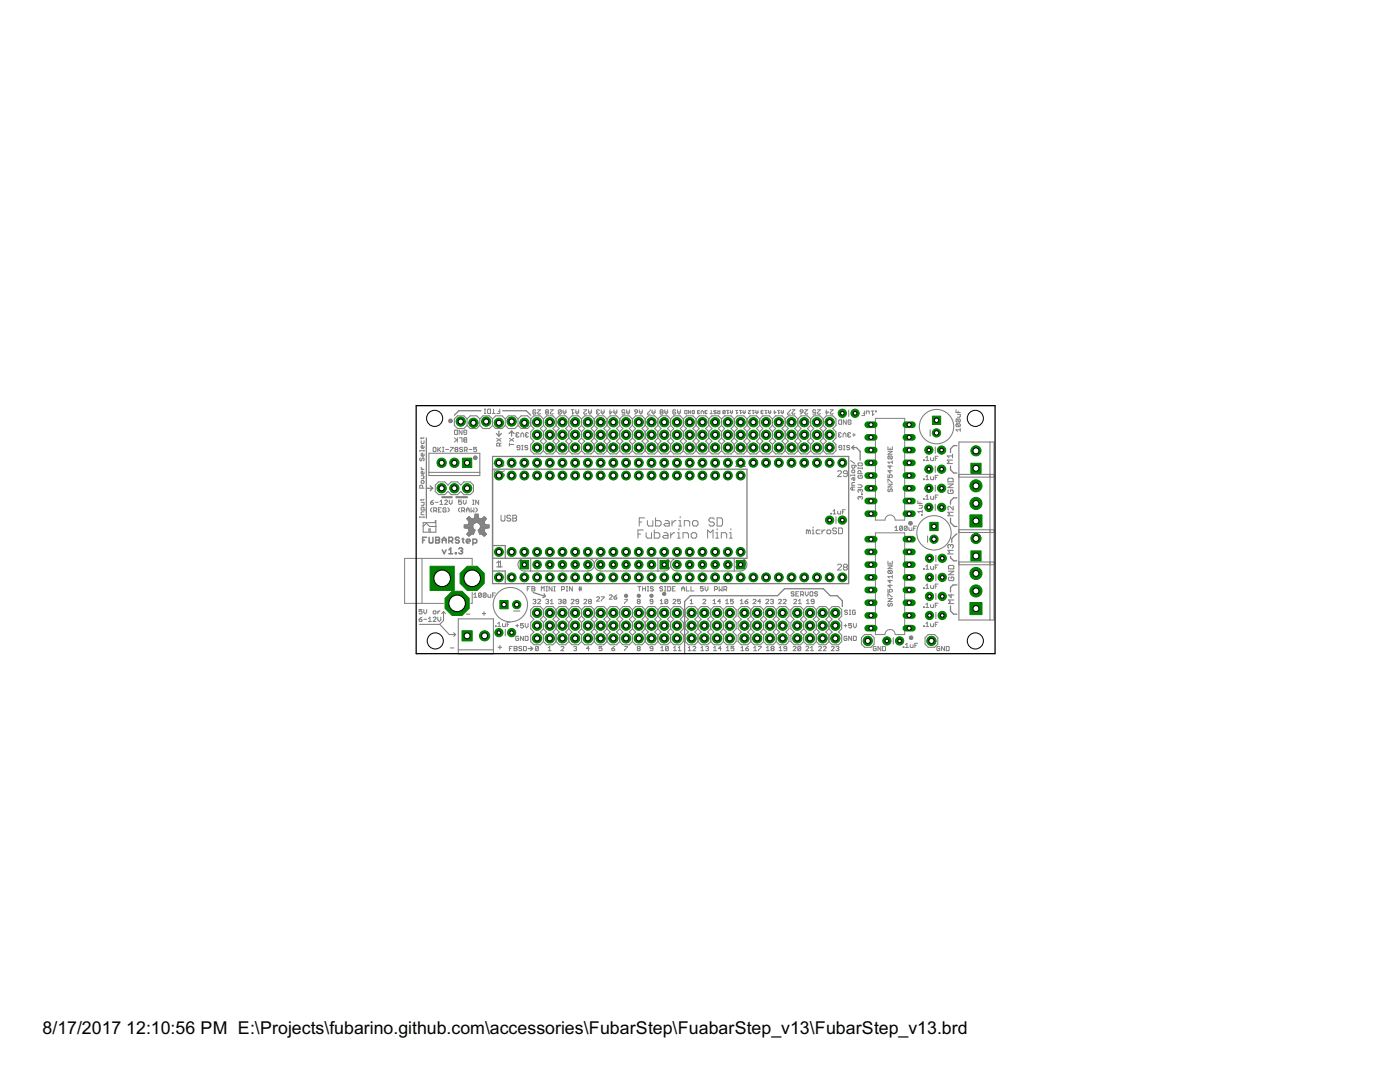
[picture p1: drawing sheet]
<svg xmlns="http://www.w3.org/2000/svg" width="279mm" height="216mm" viewBox="0 0 279 216" stroke-linecap="round" stroke-linejoin="round" font-family="sans-serif">
<defs><g id="words">
<g font-size="4">
<text x="8.5" y="206.4">8/17/2017</text>
<text x="25.2" y="206.4">12:10:56 PM E:\Projects\fubarino.github.com\accessories\FubarStep\FuabarStep_v13\FubarStep_v13.brd</text>
</g>
</g></defs>
<g fill="none" stroke="#808080" stroke-width=".2">
<path d="M83.9 91.4l-.1 .1 .1 .4 .3-.1 .1-.4 .3 .1-.1 .4M84.1 95h.4l.1 .1-.1 .4h-.4M84.1 96l.4-.1 .1 .4-.4 .2zM84.1 87.9v.5l.1 .1 .4-.1v-.5M84.1 87.3v.3M84.1 93.2l.2 .5M84.1 99.6v.3M84.1 93.7h.5M84.3 97.4v-.4l-.4-.2-.1 .6h.8M84.6 90.6l-.1 .4-.4-.1v-.3l.2-.2v.6M84.6 89l-.1 .5h-.3l-.1-.5 .2-.1v.6M84.6 89.8v.3"/>
<path d="M84.6 94.2l-.1 .4h-.3l-.1-.4 .2-.2v.6M84.6 89.9h-.8v.2M84.6 99.6l-.1 .2h-.6M84.6 87.3l-.1 .1h-.6M86.5 99.8l-.6 .4M86.6 89.3l.4 .1v.6l-.1 .1-.5-.1zM87.4 89.3v.8M87.5 89.7l.4 .4M87.9 89.3l-.5 .5M88.3 89.3h.3M88.3 90.1h.3M88.5 89.3v.8"/>
<path d="M88.7 99.9l.2-.1 .4 .1-.6 .7h.6M88.9 89.7h.6M89.7 99.8v.6l.3 .2 .2-.2v-.6M89.9 89.3h.5l-.5 .8M90.7 87.4l.4 .4M90.8 85.8h.5v.9h-.5l-.1-.1zM91 89.7h.2M91 89.7l-.2-.1 .2-.3 .4 .1-.2 .3M91 89.7l-.2 .1 .2 .3 .4-.1-.2-.3M91.3 87.4v.8M91.3 87.7l-.6 .5M91.6 87.4h.6v.8"/>
<path d="M92.1 99.8h-.6v.4l.3-.1 .3 .1-.2 .4-.4-.1M92.2 85.8v.9l-.6-.9v.9M92.3 89.4l-.4-.1-.2 .3 .5 .1 .1 .3-.1 .1-.5-.1M92.5 99.8v.6l.2 .2 .3-.2v-.6M92.6 87.5l.1-.1h.4v.8h-.4l-.1-.1 .1-.3zM92.7 89.8h.4l.1-.1-.1-.4h-.4v.8M92.7 87.8h.4M92.9 86.3h-.3l.1-.5 .4 .2v.6l-.1 .1-.4-.1M93 89.8l.2 .3M93.6 89.7h.6M94.3 99.8h.3M94.5 99.8v.8"/>
<path d="M95.1 89.3h-.6v.4l.3-.1 .3 .1-.1 .4-.5-.1M95.5 99.8v.8l-.6-.8v.8M96.6 82.5h.3M96.6 81.6h.3M96.8 81.6v.9M97.4 81.6h.5v.9h-.5l-.1-.1zM98.2 82.5h.6M98.5 81.6v.9M99.1 87.5l.9 .6M99.4 92.5h-.8l.6-.6v1.2M99.4 82.1h.3M99.5 93.9h-.8v.6l.4-.2 .4 .2v.4l-.2 .2h-.4l-.2-.2"/>
<path d="M99.7 89l-.1-.6-.5 .1v.5h.9M99.7 81.6v.9h-.5M99.9 94.5h.6l.2 .4-.2 .2h-.4l-.2-.2zM100 88.4l-.3 .3M100 87.5l-.9 .6M100.5 92.1l-.1-.2h-.4l-.2 .2v.8M100.5 92.1v.8l-.1 .2h-.4l-.2-.2M100.5 92.1l-.7 .8M100.7 93.9l-.8 .6M101.7 88.7h.8M101.7 88.4v.6M101.7 87.5l.8 .6"/>
<path d="M102.5 87.5l-.8 .6M103.1 86.8l-.1 .1 .1 .3 .5-.1M103.1 86.8h.2M103.5 89.3h-.3v-.3l.4-.1 .2 .7-.2 .1-.4-.1M103.6 86.5l-.5-.2-.1 .2 .1 .3M103.9 87.2v-.6l.3-.3 .3 .3v.6M104.1 89.7h.3M104.1 88.9h.3M104.2 88.9v.8M105 86.8l-.1 .1 .1 .3 .5-.1M105 86.8h.2M105.3 89l-.4-.1-.1 .3 .4 .1 .1 .3-.1 .1-.4-.1"/>
<path d="M105.5 86.5l-.5-.2-.1 .2 .1 .3M106.9 81.9l-.1-.1-.4 .1v.6l.4 .1 .1-.3-.5-.1M107.3 81.8h.6l-.6 .5 .1 .3 .5-.1M109 82.2l-.1-.1 .1-.3 .5 .1-.2 .3M109 82.2l-.1 .1 .1 .3 .5-.1-.2-.3M109 82.2h.3M109.8 81.8h.6l-.6 .5 .2 .3 .4-.1M112 81.9l-.4-.1-.2 .1v.6M112 81.9v.6l-.1 .1-.5-.1M112 81.9l-.6 .6M112.4 82.2h.5M112.4 81.8v.5l.2 .3 .3-.3v-.5"/>
<path d="M114 81.8h.6M114.3 81.8v.8l.3-.3M114.9 82.2h.6M114.9 81.8v.5l.3 .3 .3-.3v-.5M116.5 81.8h.6l-.6 .5 .1 .3 .5-.1M117.5 82.2h.5M117.5 81.8v.5l.2 .3 .3-.3v-.5M119.2 82.2l-.2 .1 .2 .3 .4-.1M119.2 82.2h.1M119.6 81.9l-.4-.1-.2 .1 .2 .3M120 82.2h.6M120 81.8v.5l.3 .3 .3-.3v-.5"/>
<path d="M121.7 81.8v.8l.5-.4h-.6M122.5 82.2h.6M122.5 81.8v.5l.3 .3 .3-.3v-.5M124.7 81.9l-.1-.1-.5 .1 .2 .4 .4-.1v.4h-.6M125.1 82.2h.5M125.1 81.8v.5l.2 .3 .3-.3v-.5M126.7 81.9l.4-.1 .1 .4h-.4zM127.2 82.2l-.5 .4M127.6 82.2h.6M127.6 81.8v.5l.3 .3 .3-.3v-.5M129.8 81.8l-.6 .7v.1h.6M130.1 82.2h.6"/>
<path d="M130.1 81.8v.5l.3 .3 .3-.3v-.5M131.9 82.2l-.2-.1 .2-.3 .4 .1-.1 .3M131.9 82.2l-.2 .1 .2 .3 .4-.1-.1-.3M131.9 82.2h.3M132.7 82.2h.5M132.7 81.8v.5l.3 .3 .2-.3v-.5M134.9 81.9l-.2-.1-.4 .1v.6l.4 .1 .2-.3-.6-.1M135.2 82.2h.6M135.2 81.8v.5l.3 .3 .3-.3v-.5M136.8 81.9h.3v.6l-.4-.1zM137.8 81.9v.6l-.4-.6v.6M138.4 82.2h-.2v-.2l.3-.1 .1 .5-.1 .1-.3-.1"/>
<path d="M139.3 82.2h.1M139.3 82.2l-.1 .1 .1 .2 .3-.1M139.6 82l-.3-.1-.1 .1 .1 .2M139.9 82.5v-.4l.3-.2 .2 .2v.4M140.8 82.2h.1M140.8 82.2l-.1 .1 .1 .2 .3-.1M141.1 82l-.3-.1-.1 .1 .1 .2M141.7 82.5h.5M141.9 81.9v.6M142.9 82l-.3-.1-.1 .2 .3 .1 .1 .2-.1 .1-.3-.1M143.2 81.9l.2 .2M143.7 81.9v.6l-.5-.1 .1-.3h.4"/>
<path d="M144.7 82l-.3-.1-.1 .5M144.7 82v.4l-.1 .1-.3-.1M144.7 82l-.4 .4M145 81.9h.5M145.2 81.9v.6l.3-.2M145.8 82.2h.4M145.8 81.9v.4l.2 .2 .2-.2v-.4M146.8 81.9h.4M146.8 92.1l.2-.2h.4l.2 .2v.2l-.8 .8h.8M147 81.9v.6l.2-.2M147.6 81.9h.4M147.8 81.9v.6l.2-.2"/>
<path d="M148 93.1h.8M148 92.3l.4-.4v1.2M148.3 82.2h.4M148.3 81.9v.4l.2 .2 .2-.2v-.4M149.4 81.9h.4l-.4 .4 .1 .2 .3-.1M150.1 81.9h.4M150.3 81.9v.6l.2-.2M150.8 82.2h.5M150.8 81.9v.4l.3 .2 .2-.2v-.4M152 82.2h.1M152 82.2l-.1 .1 .1 .2 .3-.1M152.3 82l-.3-.1-.1 .1 .1 .2"/>
<path d="M152.6 81.9h.5M152.8 81.9v.6l.3-.2M153.4 82.2h.4M153.4 81.9v.4l.2 .2 .2-.2v-.4M154.5 81.9v.6l.4-.3h-.5M155.2 81.9h.4M155.4 81.9v.6l.2-.2M155.9 82.2h.5M155.9 81.9v.4l.2 .2 .3-.2v-.4M157.7 81.8l-.6 .7v.1h.6M158.1 81.8h.5l-.5 .5 .1 .3 .4-.1M159.8 81.8h.3l.2 .4h-.5l-.1-.1z"/>
<path d="M160.3 82.2l-.6 .4M160.6 81.8h.6l-.6 .5 .2 .3 .4-.1M162.8 81.9l-.2-.1-.4 .1 .1 .4 .5-.1v.4h-.6M163.2 81.8h.5l-.5 .5 .1 .3 .4-.1M164.9 81.8v.8l.4-.4h-.6M165.7 81.8h.6l-.6 .5 .1 .3 .5-.1M167.2 94.1l.1-.2h.4l.2 .2v.2l-.7 .8h.7M167.5 86.8l-.2 .1 .2 .3 .4-.1M167.5 86.8h.1M167.5 83.8h.4v.9h-.4l-.1-.2v-.6zM167.7 89.3h-.3l.2-.4 .4 .1v.6l-.1 .1-.5-.1M167.9 86.5l-.4-.2-.2 .2 .2 .3"/>
<path d="M168.3 87.2v-.6l.3-.3 .2 .3v.6M168.3 89.7h.3M168.3 88.9h.3M168.5 88.9v.8M168.9 83.8v.9l-.6-.9v.9M169.1 94.5h-.6l-.2-.2 .2-.4h.4l.2 .2v.8l-.2 .2h-.4l-.2-.2M169.3 86.8l-.1 .1 .1 .3 .5-.1M169.3 86.8h.2M169.5 84.2h-.3l.2-.4 .4 .1v.6l-.1 .2-.5-.2M169.6 89l-.5-.1-.1 .3 .4 .1 .2 .3-.2 .1-.4-.1M169.7 91.9l.9 .6M169.8 86.5l-.5-.2-.1 .2 .1 .3"/>
<path d="M170.1 86.8h.6M170.1 97.2v.6M170.1 93.8l.5 .1-.2 .4-.4-.1zM170.3 95.3v.5l.1 .1 .2-.1v-.5h-.5l-.1 .5M170.4 86.5v.6M170.6 94.8h-.9v.2M170.6 97.2h-.6l-.3 .3 .3 .3h.6M170.6 96.3h-.5l-.1 .1v.4h.6M170.6 92.8v.5l-.5 .1-.1-.6h.7l.2 .3M170.6 94.7v.3M171.2 93.3v.3M171.2 96.7h.6l.3 .3-.3 .3h-.6"/>
<path d="M171.2 93.4h.9M171.4 94.8l-.2 .2 .2 .4h.6l.1-.1-.1-.5h-.3v.3M171.4 92.4h.6l.1 .4-.1 .1h-.6l-.2-.1zM171.7 99.2l-.2-.1-.3 .1 .2 .4M171.7 97.8l-.2-.1-.3 .1 .2 .4M171.7 99.2l.1-.1 .3 .1-.1 .4M171.7 97.8v.2M171.7 99.2v.2M171.7 97.8l.1-.1 .3 .1-.1 .4M171.8 94.5v-.4l-.4-.2-.2 .2v.4h.9M172 98.6h.1v.1h-.1zM172.1 93.3v.3"/>
<path d="M172.3 82.5h.3M172.6 82v.9h-.6M172.9 82.6v-.6h.5l.1 .6M173.8 82h.6M174.1 82v.9l.3-.3M174.7 83.5h5.9v20.3h-2a1.02 1.02 0 0 0-1-1 1.02 1.02 0 0 0-1 1h-1.9zM174.8 82h.1v.2h-.1zM177.2 96.2v-.5l.9 .5M177.2 94.7v.6h.4l-.1-.3 .1-.3 .5 .2-.2 .4M177.2 89.1v.6h.9v-.6M177.2 96.6h.9l-.9 .6h.9M177.2 90.1h.9l-.9 .5h.9"/>
<path d="M177.4 97.5l-.2 .5 .3 .1 .1-.4 .3-.2 .2 .2-.2 .4M177.4 91l-.2 .4 .7 .2M177.4 91h.5l.2 .1-.2 .5M177.4 91l.5 .6M177.6 89.4v.3M177.6 92.9v.6l-.4-.5h.9M177.6 93.8v.6l-.4-.5h.9M178.1 91.9v.6M178.1 92.2h-.9l.3 .3M183.2 99.9v.6h.8M184.3 91.8h.2v.1h-.2zM184.3 95.6h.2v.1h-.2z"/>
<path d="M184.3 99.5l.2 .1zM184.8 91.3l.3-.3v.9M184.8 95.1l.3-.3v.9M184.8 99.1l.3-.3v.8M184.8 99.6h.6M184.8 95.7h.6M184.8 91.9h.6M185.7 91.3v.5l.2 .1h.4v-.6M185.7 95.1v.5l.2 .1h.4v-.6M185.7 99.1v.4l.2 .1h.4v-.5M186.6 99.2h.3M186.6 95.3h.3"/>
<path d="M186.6 91.5h.3M187.2 91h-.6v.9M187.2 94.8h-.6v.9M187.2 98.8h-.6v.8M190.8 81.7v.6h.8M190.9 83.6h.6l.1 .2-.1 .4M190.9 84.6h.6l.1 .1-.1 .4M190.9 84.6l-.1 .1 .1 .4h.6M190.9 83.6l-.1 .2 .1 .4h.6M190.9 84.6l.6 .5M190.9 83.6l.6 .6M191.1 82.7h.5v.4l-.5 .1"/>
<path d="M191.2 82v.3M191.6 85.8h-.8l.3 .3M191.6 85.5v.6M83.8 103.2h.8M83.8 103v.3M84.1 100.2h.5l-.1 .6h-.4M84.2 111.4v9M84.6 102.1l-.5 .2v.4h.5M84.6 101.8l-.1-.6-.4 .1v.5h.8M84.6 103v.3M85.9 100.2h.5l.1 .3-.4 .1zM86.2 101.3l-.3 .3v.3l.3 .3"/>
<path d="M86.6 101.9h.4l.1-.4-.5-.2v.9M86.8 101.9l.3 .3M86.9 100.2h.5M87.5 101.7h.3M87.8 100.6h.6M87.8 100.1l.3-.3v.8M88.1 101.3h-.6v.9h.6M89 101.5l-.1-.2-.5 .2v.5l.2 .2 .4-.2v-.3h-.3M89.4 101.3l.2 .3v.3l-.2 .3M91.8 101.3l-.3 .3v.3l.3 .3M92.1 101.9h.5l.1-.4-.6-.2v.9M92.4 101.9l.3 .3"/>
<path d="M92.6 105.3h1.8M92.6 105.1h1.7M92.6 105h1.7M92.6 104.9h1.8M92.6 104.8h1.8M92.9 105.4h1.5M93.1 102.2v-.6l.3-.3 .2 .3v.6M93.1 101.7h.5M93.2 106.6h.9M93.2 103.5h.9M93.2 106.7h.8M93.2 103.6h3.8"/>
<path d="M93.3 106.4h1.2M93.3 103.4h.6M93.3 103.7h3.6M93.3 104.7h1.1M93.4 106.3h1.2M93.4 106.8h.5M93.4 103.3h.4M93.4 103.8h3.4M93.5 106.2h1.1M93.5 106.9h.2M93.5 105.5h1M93.5 104.6h1"/>
<path d="M93.5 105.6h1.1M93.5 104.4h1.1M93.5 104h3.2M93.5 103.1h.1M93.5 105.7l.2 .3M93.6 106.1h1.1M93.6 105.7h1.2M93.6 104.3h1.2M93.6 105.9h1.2M93.6 104.2h3M93.6 104.1h3M93.6 106h1.1"/>
<path d="M94 101.3v.9l.3-.3 .3 .3v-.9M94.2 112.8v-1.4h-13.4v9h7.7M94.2 118.2v2.2h-.3M94.3 100.6h.3M94.3 106.6h.2M94.4 103.5h1.4M94.6 118.6l.2-.3v.9M94.6 119.2h.5M94.6 105.6l.2 .2-.3 .8-.3-.1-.6 .5-.4-.4 .5-.6M94.7 103.4l-.5 .2-.6-.5-.4 .4 .5 .6-.2 .6h-.9v.6l.9 .1v.3M94.7 103.4h.8M94.7 103.4l.1-.8h.6l.1 .8"/>
<path d="M94.7 103.3h.8M94.8 103.1h.7M94.8 103h.7M94.8 102.9h.7M94.8 102.8h.6M94.8 102.7h.6M94.9 104.3a.78 .78 0 0 0-.3 1.3M94.9 104.3l.7 .1M94.9 101.3l.3 .3v.3l-.3 .3M95.4 104.3h1.3M95.5 105.9h1.1M95.5 105.7h1.2"/>
<path d="M95.5 103.4l.5 .2 .6-.5 .5 .4-.5 .6 .2 .6h.8v.6l-.8 .1-.1 .3M95.5 106h1.1M95.5 106.1h1.2M95.6 106.2h1.2M95.6 104.4h1.1M95.6 104.4l.3 .6M95.7 106.3h1.2M95.7 105.6h1M95.7 106.4h1.3M95.7 104.6h1.1M95.7 106.6h.2M95.8 105.5h1"/>
<path d="M95.8 104.7h1.1M95.8 105.4h1.5M95.8 104.8h1.8M95.9 105.3h1.7M95.9 105.1h1.7M95.9 104.9h1.7M95.9 105l-.1 .5-.4 .3 .4 .8 .2-.1 .6 .5 .5-.4M95.9 105h1.7M96.1 118.5v.5l-.2 .2-.4-.2M96.1 118.5l-.5-.2-.1 .7M96.1 118.5l-.6 .5M96.1 106.6h1"/>
<path d="M96.2 103.5h.9M96.2 106.7h.8M96.3 103.4h.6M96.4 106.8h.5M96.4 103.3h.4M96.5 106.9h.3M96.6 106l.5 .6M96.6 103.1h.1M96.7 105.7l-.1 .3M97 118.5v.5l-.1 .2-.5-.2M97 118.5l-.4-.2-.2 .2v.5M97 118.5l-.6 .5"/>
<path d="M97.4 118.6v.4l.1 .2h.4v-.6M98.3 118.7h.3M98.9 118.3h-.6v.9M99.1 113.1h1.2M99.1 112.3l.4-.3v1.1M99.5 112.3l.4-.3v1.1M100 102.8v1l.2 .2h.4l.2-.2v-1M101.9 103l-.2-.2h-.3l-.2 .2 .2 .4h.3l.2 .2-.2 .4h-.3l-.2-.2M102.3 102.8h.6l.2 .2-.2 .4 .2 .4-.2 .2h-.6zM102.3 103.4h.6M105.2 117.5h.3M105.8 117.1h-.6v.8"/>
<path d="M106.2 117.1h.4l.1 .1-.1 .3 .1 .3-.1 .1h-.4zM106.2 117.5h.4M106.4 119.7l.4-.1 .1 .1-.1 .3M107.3 119.7l.1-.1 .5 .1-.6 .8h.6M108 117.9v-.8l.3 .2 .3-.2v.8M108.9 119.7l.4-.1 .2 .1-.2 .3M109 117.1h.3M109 117.9h.3M109.1 117.1v.8M109.8 119.9l.3-.3v.9M110.2 117.1v.8l-.6-.8v.8M110.5 117.1h.3"/>
<path d="M110.5 117.9h.3M110.7 117.1v.8M111.4 119.7l.5-.1 .1 .1-.1 .3M112.1 117.6h.4l.1-.1-.1-.4h-.4v.8M112.9 119.7l-.1 .8-.4-.2M112.9 119.7l-.4-.1-.1 .1v.6M112.9 119.7l-.5 .6M113 117.1h.3M113 117.9h.3M113.2 117.1v.8M114 119.7l.1-.1 .5 .1-.6 .8h.6M114.2 117.1v.8l-.6-.8v.8"/>
<path d="M115.5 117.6h.6M115.5 117.3h.6M115.7 117.1v.8M116 117.1v.8M116.5 119.7l.2-.1 .4 .1-.6 .8h.6M119.1 119.2l.1-.1 .4 .1-.5 .8h.5M120 119.1h.6l-.6 .9M121.6 118.9l.2-.2 .4 .2-.6 .7h.6M122.5 119.1h.5l.1 .3-.4 .2zM123.1 118.7l-.6 .4M124.7 119.6h.5l-.5 .9M127.3 117.1h.6"/>
<path d="M127.3 106.6h.5M127.6 104.2h.5M127.6 117.1v.8M128.2 117.5h.6M128.2 117.1v.8M128.4 105.7h-1.1v1.7M128.7 103.3h-1.1v1.7M128.8 117.1v.8M128.9 106.3v.8l.3 .3h.8v-1.1M129.2 117.1h.3M129.2 117.9h.3M129.2 103.9v.8l.3 .3h.8v-1.1"/>
<path d="M129.3 117.1v.8M130.4 117.2l-.5-.1-.1 .2 .4 .2 .2 .3-.2 .1-.4-.1M130.6 105.7v1.7h.8l.3-.3v-.5l-.3-.3h-.8M130.8 103.3v1.7h.9l.2-.3v-.5l-.2-.3h-.9M131.8 119.9l.2-.3v.9M132.2 117.2l-.4-.1-.1 .2 .4 .2 .1 .3-.1 .1-.4-.1M132.5 106.3h.5l.3 .3v.8h-.8l-.3-.3 .3-.3h.8M132.6 117.1h.3M132.6 117.9h.3M132.8 103.9h.5l.3 .3v.8h-.8l-.3-.3 .3-.3h.8M132.8 117.1v.8M133.2 117.1h.5l.1 .1v.6l-.1 .1h-.5z"/>
<path d="M133.3 119.7v.6l-.2 .2-.4-.2M133.3 119.7l-.2-.1-.4 .1v.6M133.3 119.7l-.6 .6M133.9 106.3v1.1M134.1 103.9v1.1M134.2 117.5h.3M134.3 119.7l.1-.1 .5 .1-.6 .8h.6M134.7 106.3h-.3l-.5 .5M134.7 117.1h-.5v.8h.5M134.9 103.9h-.2l-.6 .5M135.2 107.4h.6M135.2 106.3h.3v1.1"/>
<path d="M135.5 105h.5M135.5 103.9h.2v1.1M135.5 105.5v.2M135.7 103.1v.2M135.8 119.6h-.6v.4l.3-.1 .3 .1-.1 .5-.5-.2M136 117.5h.6M136 117.9v-.6l.3-.2 .3 .2v.6M136.3 107.4v-1.1h.8l.3 .3v.8M136.6 105v-1.1h.8l.2 .3v.8M137 117.1v.8h.6M137.7 119.9l.3-.3v.9M137.9 117.1v.8h.6"/>
<path d="M137.9 106.6l.3-.3h.6l.2 .3v.5l-.2 .3h-.6l-.3-.3zM138.2 104.2l.3-.3h.5l.3 .3v.5l-.3 .3h-.5l-.3-.3zM140.3 119.7l.1-.1 .4 .1-.5 .8h.5M140.4 117.1h-.6v.4l.3-.2 .3 .2-.2 .4-.4-.1M140.7 117.1v.5l.3 .3 .3-.3v-.5M141.2 107.4v-1.7l.6 .6 .5-.6v1.7M142.3 119.9l.3-.3v.9M142.6 103.6l-.3-.3h-.5l-.3 .3v.3l.3 .3h.5l.3 .2v.3l-.3 .3h-.5l-.3-.3M142.6 117.6h.4l.2-.4-.2-.1h-.4v.8M142.9 107.4h.5M142.9 106.3h.2v1.1M143.1 103.3h.8l.3 .3v1.1l-.3 .3h-.8z"/>
<path d="M143.1 105.5v.2M143.5 117.1v.8l.3-.3 .3 .3v-.8M144 107.4v-1.1h.8l.2 .3v.8M144.5 117.6h.4l.1-.1-.1-.4h-.4v.8M144.7 117.6l.3 .3M144.8 119.9l.3-.3v.9M145.6 107.4h.5M145.6 106.3h.3v1.1M145.9 105.5v.2M146.3 119.6h-.5v.4l.2-.1 .3 .1-.1 .5-.4-.2M146.8 112.1l.2-.1h.4l.2 .1v.2l-.8 .8h.8M147.7 119.9l.3-.3v.9"/>
<path d="M148.8 112.1l-.2-.1h-.4l-.2 .1v.8M148.8 112.1v.8l-.2 .2h-.4l-.2-.2M148.8 112.1l-.8 .8M149.3 119.6l-.6 .4M150.3 119.7l.1-.1 .5 .1-.6 .8h.6M152.8 119.7l.2-.1 .4 .1-.6 .8h.6M153.8 119.7l.4-.1 .1 .1-.1 .3M155.4 119.7l.1-.1 .4 .1-.5 .8h.5M156.3 119.7l.1-.1 .5 .1-.6 .8h.6M158.4 119.7l.2-.1 .4 .1-.6 .8h.6M158.5 118.2l-.2-.1-.4 .1 .2 .3 .4 .1-.2 .3-.4-.1M158.8 118.5h.3"/>
<path d="M159.3 119.9l.3-.3v.9M159.4 118.1h-.6v.8h.6M159.8 118.6h.4l.2-.4-.2-.1h-.4v.8M160.1 118.6l.3 .3M160.7 118.1v.5l.3 .3 .3-.3v-.5M161 119.9l.2-.3v.9M161.3 105.9l.2-.2 .2 .2v.6M161.3 105.9v.6M161.3 105.9l-.4-.2v.8M161.6 118.2l.2-.1 .4 .1v.6l-.1 .1-.5-.1zM162.1 105.7h.2v.8M162.1 106.5h.4"/>
<path d="M162.3 105.2v.1M163.2 118.2l-.2-.1-.4 .1 .1 .3 .5 .1-.2 .3-.4-.1M163.7 105.7h-.6l-.2 .2v.4l.2 .2h.6M164 105.7v.8M164.6 105.7h-.2l-.4 .4M165 105.9l.2-.2h.4l.2 .2v.4l-.2 .2h-.4l-.2-.2zM165.8 102.4l.1 .2zM166.2 102.6h.6M166.2 102l.3-.3v.9M167 105.5l-.2-.2h-.4l-.2 .2 .2 .4h.4l.2 .2-.2 .4h-.4l-.2-.2M167.2 112.8l.1-.2h.4l.2 .2v.2l-.7 .7h.7M167.2 102v.4l.1 .2h.5v-.6"/>
<path d="M167.4 105.3h.5l.2 .2v.8l-.2 .2h-.5zM168.1 102.1h.3M168.5 113.2h.4M168.5 113.2l-.2-.2 .2-.4h.4l.2 .2-.2 .4M168.5 113.2l-.2 .2 .2 .3h.4l.2-.1-.2-.4M168.7 101.7h-.6v.9M174.7 106.3h5.9v20.3h-2a1.02 1.02 0 0 0-1-1 1.02 1.02 0 0 0-1 1h-1.9zM177.2 112.9h.9l-.9 .6h.9M177.2 112v.5h.9v-.5M177.2 117.6v.6h.4l-.1-.5 .4-.1 .2 .1-.2 .5M177.2 119.1v-.6l.9 .6M177.2 119.4h.9l-.9 .6h.9"/>
<path d="M177.4 113.8l-.2 .5 .2 .1h.5M177.4 113.8h.5l.2 .2-.2 .4M177.4 113.8l.5 .6M177.6 112.3v.2M177.6 115.7v.6l-.4-.5h.9M177.6 116.6v.6l-.4-.4h.9M178.1 114.8v.6M178.1 115.1h-.9l.3 .3M178.6 105.3l.3-.3v.9M178.6 105.9h.6M180.1 105.1v.6l-.1 .2-.5-.2M180.1 105.1l-.1-.1-.5 .1v.6"/>
<path d="M180.1 105.1l-.6 .6M181 105.1l-.1 .8-.4-.2M181 105.1l-.4-.1-.1 .1v.6M181 105.1l-.5 .6M181.4 105.3v.4l.1 .2h.5v-.6M182.4 105.4h.2M182.9 105h-.5v.9M183.5 100.8h.5v.5l-.1 .1h-.4M183.6 100.2v.3M183.9 102.7l.1 .1zM184 101.8v.5M184 102.1h-.8l.3 .2"/>
<path d="M184.3 113.5h.2v.1h-.2zM184.3 117.3h.2v.1h-.2zM184.8 113l.3-.3v.9M184.8 116.8l.3-.3v.9M184.8 117.4h.6M184.8 113.6h.6M185.7 113v.5l.2 .1h.4v-.6M185.7 116.8v.5l.2 .1h.4v-.6M186.6 117h.3M186.6 113.2h.3M187.2 112.7h-.6v.9M187.2 116.5h-.6v.9"/>
<path d="M83.7 123.6h.4l.1 .3-.4 .1zM84.2 121.6h-.5v.4l.2-.1 .3 .1-.1 .5-.4-.2M84.2 123.1l-.5 .5M84.6 121.6v.6l.3 .3 .3-.3v-.6M84.6 123.6h.6M85.5 124h.6M85.5 123.4l.3-.3v.9M86.4 123.3l.2-.2 .4 .2-.6 .7h.6M86.6 121.9l.4 .1-.1 .5-.5-.2zM87.4 121.9v.6M87.4 123.1v.6l.3 .3 .3-.3v-.6M87.8 121.9l-.4 .3"/>
<path d="M98.9 124.9h.1v.1h-.1zM99.3 125h.6M99.3 124.4l.3-.2v.8M100.3 124.4l.1 .6h.5v-.6M101.2 124.6h.3M101.7 129.4h.3M101.8 124.2h-.6v.8M102.2 129h-.5v.8M102.6 129l.6 .1-.2 .3 .2 .3-.2 .1h-.4zM102.6 129.4h.4M102.9 124.8h.6M103.2 124.6v.5"/>
<path d="M103.5 127.1l-.1-.1-.5 .1v.6l.2 .1 .4-.1v-.3h-.3M104.1 129.1l-.1-.1-.5 .1 .2 .3 .4 .2-.1 .2-.5-.1M104.5 124.4h-.6v.4l.3-.1 .3 .1-.2 .5-.4-.2M104.5 127v.8l-.6-.8v.8M104.5 129l.6 .1v.6l-.2 .1h-.4zM104.8 127l.6 .1v.6l-.2 .1h-.4zM104.8 124.4v.6l.3 .3 .3-.3v-.6M106.7 120h.1M106.8 120l.1 .2-.1 .3-.4-.2M107.4 129.1l-.1-.1-.4 .1v.6M107.4 129.1v.6l-.1 .1-.4-.1M107.4 129.1l-.5 .6"/>
<path d="M109.2 120h.1M109.3 120l.2 .2-.2 .3-.4-.2M109.4 129.8h.6M109.4 129.3l.3-.3v.8M109.8 120.5h.6M111.7 120h.2M111.9 120l.1 .2-.1 .3-.5-.2M112 129.1l.1-.1 .4 .1-.5 .7h.5M114.5 129.1l.4-.1 .2 .1-.2 .3M114.8 129.4h.1M114.9 129.4l.2 .2-.2 .2-.4-.1M115.5 120l-.6-.1 .2-.3 .4 .1v.6l-.1 .2-.5-.2"/>
<path d="M117.6 129.4h-.6l.5-.4v.8M117.6 120l-.1-.1 .1-.3 .4 .1-.1 .3M117.6 120l-.1 .2 .1 .3 .4-.2-.1-.3M117.6 120h.3M120.1 129h-.5v.4l.4-.1 .1 .4-.1 .1-.4-.1M122.1 129.4h.4l.2 .3-.4 .1zM122.7 129l-.6 .4M124.7 129h.5l-.5 .8M127.3 129.4l-.1-.1 .1-.3 .5 .1-.2 .3M127.3 120l-.1-.1 .1-.3 .5 .1-.2 .3M127.3 129.4l-.1 .2 .1 .2 .5-.1-.2-.3M127.3 129.4h.3"/>
<path d="M127.3 120l-.1 .2 .1 .3 .5-.2-.2-.3M127.3 120h.3M130.3 129.4h-.4l-.2-.1 .2-.3 .4 .1v.6l-.1 .1-.5-.1M130.3 120l-.6-.1 .2-.3 .4 .1v.6l-.1 .2-.5-.2M131.8 120.5h.5M131.9 129.8h.6M131.9 129.3l.3-.3v.8M133.4 129.1l-.2-.1-.4 .1v.6M133.4 129.1v.6l-.2 .1-.4-.1M133.4 129.1l-.6 .6M134.4 129.8h.6M134.4 129.3l.3-.3v.8"/>
<path d="M135.4 129.8h.5M135.4 129.3l.2-.3v.8M137.4 129.8h.5M137.4 129.3l.2-.3v.8M137.7 120.5h.6M138.3 129.1l.1-.1 .5 .1-.6 .7h.6M139.9 129.8h.6M139.9 129.3l.3-.3v.8M140.8 129.1l.4-.1 .2 .1-.2 .3M141.1 129.4h.1M141.2 129.4l.2 .2-.2 .2-.4-.1M142.3 120.5h.6"/>
<path d="M142.4 129.8h.6M142.4 129.3l.3-.3v.8M143.8 120h-.6l.5-.4v.9M143.9 129.4h-.5l.4-.4v.8M144.8 120.5h.6M144.9 129.8h.6M144.9 129.3l.3-.3v.8M146.5 129h-.6v.4l.4-.1 .2 .4-.2 .1-.4-.1M147.7 120.5h.6M147.9 129.8h.6M147.9 129.3l.3-.3v.8M148.7 120h.4l.2 .3-.5 .2z"/>
<path d="M148.8 129.4h.4l.2 .3-.5 .1zM149.4 129l-.6 .4M150.4 129.8h.6M150.4 129.3l.3-.3v.8M151.4 129h.5l-.5 .8M151.8 120h-.6l.5-.4v.9M153 129.8h.5M153 129.3l.2-.3v.8M154 129.4l-.1-.1 .1-.3 .5 .1-.2 .3M154 129.4l-.1 .2 .1 .2 .5-.1-.2-.3M154 129.4h.3M154.1 120h.1"/>
<path d="M154.2 120l.1 .2-.1 .3-.4-.2M155.5 129.8h.6M155.5 129.3l.3-.3v.8M157 129.4h-.4l-.2-.1 .2-.3 .4 .1v.6l-.1 .1-.5-.1M158.3 129.1l.1-.1 .5 .1-.6 .7h.6M159.3 120.5h.6M159.8 129.1l-.1-.1-.5 .1v.6M159.8 129.1v.6l-.1 .1-.5-.1M159.8 129.1l-.6 .6M160.8 129.1l.2-.1 .4 .1-.6 .7h.6M161 120.5h.5M161.8 129.8h.5"/>
<path d="M161.8 129.3l.3-.3v.8M162.5 120l-.6-.1 .1-.3 .5 .1v.6l-.2 .2-.4-.2M163.4 129.1l.1-.1 .4 .1-.5 .7h.5M164.3 129.1l.1-.1 .5 .1-.6 .7h.6M165.9 129.1l.2-.1 .4 .1-.6 .7h.6M166.8 129.1l.5-.1 .1 .1-.1 .3M167.1 129.4h.2M167.3 129.4l.1 .2-.1 .2-.5-.1M168.4 124.8h.6M168.7 124.6v.5M169 127.1l-.1-.1-.5 .1v.6l.2 .1 .4-.1v-.3h-.3M169.1 121.9l-.1-.1-.4 .1 .1 .3 .4 .1-.1 .3-.4-.1"/>
<path d="M169.5 121.8h.3M169.5 122.6h.3M169.7 121.8v.8M169.9 124.4h-.5v.4l.3-.1 .2 .1-.1 .5-.4-.2M169.9 127v.8l-.5-.8v.8M170.3 124.4v.6l.3 .3 .3-.3v-.6M170.3 127l.6 .1v.6l-.1 .1h-.5zM170.7 121.9l-.1-.1-.5 .1 .2 .7 .4-.1v-.3h-.3M174.9 129.1l-.2-.1-.4 .1v.6l.1 .1 .5-.1v-.3h-.3M175.8 129v.8l-.6-.8v.8M176.1 129l.6 .1v.6l-.1 .1h-.5zM177.4 120.4l-.2 .1 .2 .5 .2-.2 .2-.4 .3 .1-.2 .5"/>
<path d="M180.3 129.1l.1 .1zM180.7 129.2h.6M180.7 128.6l.3-.2v.8M181.7 128.6v.5l.1 .1h.4v-.6M182.6 128.8h.3M183.2 128.4h-.6v.8M184.3 124.9h.2v.1h-.2zM184.3 121.1h.2v.1h-.2zM184.8 125h.6M184.8 124.4l.3-.2v.8M184.8 120.6l.3-.2v.8M184.8 121.2h.6"/>
<path d="M185.7 124.4v.5l.2 .1h.4v-.6M185.7 120.6v.5l.2 .1h.4v-.6M186.6 124.6h.3M186.6 120.8h.3M187.2 124.2h-.6v.8M187.2 120.4h-.6v.8M187.6 129.1l-.2-.1-.4 .1v.6l.1 .1 .5-.1v-.3h-.3M188.5 129v.8l-.6-.8v.8M188.8 129l.6 .1v.6l-.1 .1h-.5z"/>
</g>
<g fill="#808080" stroke="#808080" stroke-width=".2">
<path d="M124.7 118.7a.33 .33 0 0 1 .4-.1 .33 .33 0 0 1 .2 .4 .33 .33 0 0 1-.3 .2 .33 .33 0 0 1-.3-.1l-.1-.2 .4-.2 .1 .2-.2 .1-.3-.1z" fill-rule="evenodd"/>
<path d="M127.2 118.7a.33 .33 0 0 1 .4-.1 .33 .33 0 0 1 .2 .4 .33 .33 0 0 1-.3 .2 .33 .33 0 0 1-.3-.1v-.2l.3-.2 .1 .2-.2 .1-.2-.1z" fill-rule="evenodd"/>
<path d="M129.8 118.7a.33 .33 0 0 1 .4-.1 .33 .33 0 0 1 .1 .4 .33 .33 0 0 1-.2 .2 .33 .33 0 0 1-.3-.1l-.1-.2 .3-.2 .2 .2-.2 .1-.3-.1z" fill-rule="evenodd"/>
<path d="M132.3 118.3a.33 .33 0 0 1 .4-.1 .33 .33 0 0 1 .2 .4 .33 .33 0 0 1-.3 .2 .33 .33 0 0 1-.3-.1l-.1-.2 .4-.1 .1 .1-.2 .1-.3-.1z" fill-rule="evenodd"/>
<circle cx="181.8" cy="127.3" r=".39"/>
<circle cx="181.7" cy="104.4" r=".39"/>
<circle cx="89.9" cy="84" r=".38"/>
<circle cx="94.9" cy="91.3" r=".38"/>
</g>
<g fill="none" stroke="#808080" stroke-width=".3">
<path d="M84.3 107.8h.4M85.1 107.2h-.8v1.2M85.6 107.2v1l.2 .2h.4l.2-.2v-1M87 107.2h.5l.2 .2-.2 .4 .2 .4-.2 .2h-.5zM87 107.8h.5M88.3 107.8h.7M88.3 108.4v-.8l.3-.4 .4 .4v.8M88.3 109.7l.3 .8 .4-.8M89.6 108h.5l.2-.2v-.4l-.2-.2h-.5v1.2M89.6 109.7l.4-.4v1.2M89.6 110.5h.7M90 108l.3 .4"/>
<path d="M90.9 110.3h.2v.2h-.2zM91.5 109.5l.2-.2h.4l.2 .2-.2 .4M91.7 107.4l-.2-.2h-.4l-.2 .4 .2 .2h.4l.2 .4-.2 .2h-.4l-.2-.2M91.9 109.9h.2M92.1 109.9l.2 .2-.2 .4h-.4l-.2-.2M92.2 107.6h.4M92.4 107.4v.8l.2 .2M93.1 108h.7l-.2-.4h-.3l-.2 .2v.4l.2 .2h.3M94.4 108.4h.6l.1-.2v-.4l-.1-.2h-.6v1.1"/>
</g>
<g fill="none" stroke="#808080" stroke-width=".21">
<path d="M85.6 90.4h10.2v4.5h-10.2zM85.6 94.3h10.2M87.5 96.2h1.3l.6 .6 .6-.6h1.3l.6 .6 .7-.6h1.3l.6 .6v1.3l-.6 .6h-1.3l-.7-.6-.6 .6h-1.3l-.6-.6-.6 .6h-1.3l-.6-.6v-1.3zM93.2 83.6l-.6-.6h-1.3l-.6 .6v1.3l.6 .6h1.3l.6-.6M93.2 83.6l.7-.6h1.2l.7 .6M93.2 84.9l.7 .6h1.2l.7-.6M93.2 83.6v1.3M95.8 83.6v1.3M95.8 83.6l.6-.6h1.3l.6 .6M95.8 84.9l.6 .6h1.3l.6-.6M98.3 83.6l.6-.6h1.3l.6 .6M98.3 84.9l.6 .6h1.3l.6-.6"/>
<path d="M98.3 83.6v1.3M100.8 83.6v1.3M100.8 83.6l.7-.6h1.2l.7 .6M100.8 84.9l.7 .6h1.2l.7-.6M103.4 83.6l.6-.6h1.3l.6 .6M103.4 84.9l.6 .6h1.3l.6-.6M103.4 83.6v1.3M105.9 84.9l.7 .6-.7 .6v1.3l.7 .6-.7 .7v1.2l.7 .7h1.2l.7-.7M105.9 83.6l.7-.6h1.2l.7 .6M105.9 83.6v1.3M108.5 89.9l.6 .7h1.2l.7-.7M108.5 83.6l.6-.6h1.2l.7 .6"/>
<path d="M108.5 84.9l.6 .6-.6 .6M108.5 87.4l.6 .6-.6 .7M108.5 84.9l-.7 .6 .7 .6M108.5 83.6v1.3M108.5 86.1v1.3M108.5 88.7v1.2M108.5 87.4l-.7 .6 .7 .7M111 89.9l.6 .7h1.3l.6-.7M111 83.6l.6-.6h1.3l.6 .6M111 84.9l.6 .6-.6 .6M111 83.6v1.3M111 86.1v1.3"/>
<path d="M111 88.7v1.2M111 87.4l-.7 .6 .7 .7M111 87.4l.6 .6-.6 .7M111 84.9l-.7 .6 .7 .6M113.5 89.9l.7 .7h1.2l.7-.7M113.5 83.6l.7-.6h1.2l.7 .6M113.5 87.4l.7 .6-.7 .7M113.5 83.6v1.3M113.5 86.1v1.3M113.5 88.7v1.2M113.5 84.9l-.6 .6 .6 .6M113.5 84.9l.7 .6-.7 .6"/>
<path d="M113.5 87.4l-.6 .6 .6 .7M116.1 89.9l.6 .7h1.3l.6-.7M116.1 83.6l.6-.6h1.3l.6 .6M116.1 84.9l-.7 .6 .7 .6M116.1 87.4l-.7 .6 .7 .7M116.1 87.4l.6 .6-.6 .7M116.1 83.6v1.3M116.1 86.1v1.3M116.1 88.7v1.2M116.1 84.9l.6 .6-.6 .6M118.6 89.9l.6 .7h1.3l.6-.7M118.6 83.6l.6-.6h1.3l.6 .6"/>
<path d="M118.6 87.4l-.6 .6 .6 .7M118.6 84.9l-.6 .6 .6 .6M118.6 87.4l.6 .6-.6 .7M118.6 83.6v1.3M118.6 86.1v1.3M118.6 88.7v1.2M118.6 84.9l.6 .6-.6 .6M121.1 89.9l.7 .7h1.2l.7-.7M121.1 83.6l.7-.6h1.2l.7 .6M121.1 87.4l.7 .6-.7 .7M121.1 84.9l.7 .6-.7 .6M121.1 87.4l-.6 .6 .6 .7"/>
<path d="M121.1 84.9l-.6 .6 .6 .6M121.1 83.6v1.3M121.1 86.1v1.3M121.1 88.7v1.2M123.7 89.9l.6 .7h1.3l.6-.7M123.7 83.6l.6-.6h1.3l.6 .6M123.7 84.9l.6 .6-.6 .6M123.7 87.4l.6 .6-.6 .7M123.7 87.4l-.7 .6 .7 .7M123.7 84.9l-.7 .6 .7 .6M123.7 83.6v1.3M123.7 86.1v1.3"/>
<path d="M123.7 88.7v1.2M126.2 89.9l.7 .7h1.2l.7-.7M126.2 83.6l.7-.6h1.2l.7 .6M126.2 84.9l.7 .6-.7 .6M126.2 83.6v1.3M126.2 86.1v1.3M126.2 88.7v1.2M126.2 87.4l-.6 .6 .6 .7M126.2 87.4l.7 .6-.7 .7M126.2 84.9l-.6 .6 .6 .6M128.8 89.9l.6 .7h1.3l.6-.7M128.8 83.6l.6-.6h1.3l.6 .6"/>
<path d="M128.8 87.4l.6 .6-.6 .7M128.8 83.6v1.3M128.8 86.1v1.3M128.8 88.7v1.2M128.8 84.9l-.7 .6 .7 .6M128.8 84.9l.6 .6-.6 .6M128.8 87.4l-.7 .6 .7 .7M131.3 89.9l.6 .7h1.3l.6-.7M131.3 83.6l.6-.6h1.3l.6 .6M131.3 84.9l-.6 .6 .6 .6M131.3 87.4l-.6 .6 .6 .7M131.3 87.4l.6 .6-.6 .7"/>
<path d="M131.3 83.6v1.3M131.3 86.1v1.3M131.3 88.7v1.2M131.3 84.9l.6 .6-.6 .6M133.8 89.9l.7 .7h1.2l.7-.7M133.8 83.6l.7-.6h1.2l.7 .6M133.8 87.4l-.6 .6 .6 .7M133.8 84.9l-.6 .6 .6 .6M133.8 87.4l.7 .6-.7 .7M133.8 83.6v1.3M133.8 86.1v1.3M133.8 88.7v1.2"/>
<path d="M133.8 84.9l.7 .6-.7 .6M136.4 89.9l.6 .7h1.3l.6-.7M136.4 83.6l.6-.6h1.3l.6 .6M136.4 87.4l-.7 .6 .7 .7M136.4 84.9l-.7 .6 .7 .6M136.4 87.4l.6 .6-.6 .7M136.4 83.6v1.3M136.4 86.1v1.3M136.4 88.7v1.2M136.4 84.9l.6 .6-.6 .6M138.9 89.9l.7 .7h1.2l.7-.7M138.9 83.6l.7-.6h1.2l.7 .6"/>
<path d="M138.9 87.4l-.6 .6 .6 .7M138.9 84.9l-.6 .6 .6 .6M138.9 87.4l.7 .6-.7 .7M138.9 83.6v1.3M138.9 86.1v1.3M138.9 88.7v1.2M138.9 84.9l.7 .6-.7 .6M141.5 89.9l.6 .7h1.3l.6-.7M141.5 83.6l.6-.6h1.3l.6 .6M141.5 87.4l-.7 .6 .7 .7M141.5 84.9l-.7 .6 .7 .6M141.5 84.9l.6 .6-.6 .6"/>
<path d="M141.5 87.4l.6 .6-.6 .7M141.5 83.6v1.3M141.5 86.1v1.3M141.5 88.7v1.2M144 87.4l.6 .6-.6 .7M144 89.9l.6 .7h1.3l.6-.7M144 83.6l.6-.6h1.3l.6 .6M144 84.9l.6 .6-.6 .6M144 83.6v1.3M144 86.1v1.3M144 88.7v1.2M144 87.4l-.6 .6 .6 .7"/>
<path d="M144 84.9l-.6 .6 .6 .6M146.5 84.9l.7 .6-.7 .6M146.5 87.4l.7 .6-.7 .7M146.5 83.6l.7-.6h1.2l.7 .6M146.5 89.9l.7 .7h1.2l.7-.7M146.5 83.6v1.3M146.5 86.1v1.3M146.5 88.7v1.2M146.5 84.9l-.6 .6 .6 .6M146.5 87.4l-.6 .6 .6 .7M149.1 84.9l.6 .6-.6 .6M149.1 83.6v1.3"/>
<path d="M149.1 86.1v1.3M149.1 88.7v1.2M149.1 83.6l.6-.6h1.3l.6 .6M149.1 87.4l-.7 .6 .7 .7M149.1 87.4l.6 .6-.6 .7M149.1 84.9l-.7 .6 .7 .6M149.1 89.9l.6 .7h1.3l.6-.7M151.6 87.4l.7 .6-.7 .7M151.6 83.6v1.3M151.6 86.1v1.3M151.6 88.7v1.2M151.6 84.9l-.6 .6 .6 .6"/>
<path d="M151.6 84.9l.7 .6-.7 .6M151.6 87.4l-.6 .6 .6 .7M151.6 89.9l.7 .7h1.2l.7-.7M151.6 83.6l.7-.6h1.2l.7 .6M154.2 89.9l.6 .7h1.3l.6-.7M154.2 84.9l-.7 .6 .7 .6M154.2 83.6l.6-.6h1.3l.6 .6M154.2 87.4l-.7 .6 .7 .7M154.2 87.4l.6 .6-.6 .7M154.2 83.6v1.3M154.2 86.1v1.3M154.2 88.7v1.2"/>
<path d="M154.2 84.9l.6 .6-.6 .6M156.7 87.4l-.6 .6 .6 .7M156.7 89.9l.6 .7h1.3l.6-.7M156.7 84.9l-.6 .6 .6 .6M156.7 83.6l.6-.6h1.3l.6 .6M156.7 87.4l.6 .6-.6 .7M156.7 83.6v1.3M156.7 86.1v1.3M156.7 88.7v1.2M156.7 84.9l.6 .6-.6 .6M159.2 89.9l.7 .7h1.2l.7-.7M159.2 83.6l.7-.6h1.2l.7 .6"/>
<path d="M159.2 87.4l-.6 .6 .6 .7M159.2 84.9l-.6 .6 .6 .6M159.2 87.4l.7 .6-.7 .7M159.2 83.6v1.3M159.2 86.1v1.3M159.2 88.7v1.2M159.2 84.9l.7 .6-.7 .6M161.8 89.9l.6 .7h1.3l.6-.7M161.8 83.6l.6-.6h1.3l.6 .6M161.8 87.4l-.7 .6 .7 .7M161.8 84.9l-.7 .6 .7 .6M161.8 87.4l.6 .6-.6 .7"/>
<path d="M161.8 83.6v1.3M161.8 86.1v1.3M161.8 88.7v1.2M161.8 84.9l.6 .6-.6 .6M164.3 83.6l.6-.6h1.3l.6 .6v1.3l-.6 .6 .6 .6v1.3l-.6 .6 .6 .7v1.2l-.6 .7h-1.3l-.6-.7M164.3 87.4l-.6 .6 .6 .7M164.3 84.9l-.6 .6 .6 .6M164.3 87.4l.6 .6-.6 .7M164.3 83.6v1.3M164.3 86.1v1.3M164.3 88.7v1.2M164.3 84.9l.6 .6-.6 .6"/>
<path d="M169.4 81.8v1.3M185.6 85.8v1.2M186.6 89.2v1.2M186.6 93v1.3M186.6 96.8v1.3M189.2 96.6h1l-1 .7h1M189.3 95.4h.8l.1 .2v.5h-1v-.5zM189.3 97.8l-.1 .1v.4l.1 .2h.8l.1-.2v-.4l-.1-.1h-.4v.3M190.1 91.8h-1.1l.4 .4-.4 .3h1.1M190.1 91h-1.1l.4 .3M190.1 90.6v.7M191.4 88.2h7v35.5h-7z"/>
<path d="M191.4 94.7h7M191.4 95.2h7M197.6 88.2v35.5M84.5 104.3h2.4v-.4h.1v2.3h-2.5zM84.5 105.1l.6-.7 .6 .7h1.3M85.6 106.1v-.5h.3v.6M103.8 111.7l.8-.3h12.7a1.27 1.27 0 0 1 1.3 1.3 1.27 1.27 0 0 1-1.3 1.2h-12.7a1.28 1.28 0 0 1-1.1-.8 1.28 1.28 0 0 1 .3-1.4zM105.9 111.4v2.5M119 111.7l.9-.3h12.7a1.27 1.27 0 0 1 1.2 1.3 1.27 1.27 0 0 1-1.2 1.2h-12.7a1.26 1.26 0 0 1-1.2-.8 1.26 1.26 0 0 1 .3-1.4zM131.3 111.4v2.5M134.3 111.7l.8-.3h12.7a1.27 1.27 0 0 1 1.3 1.3 1.27 1.27 0 0 1-1.3 1.2h-12.7a1.28 1.28 0 0 1-1.2-.8 1.28 1.28 0 0 1 .4-1.4zM146.5 111.4v2.5"/>
<path d="M166.8 103.1v1.3M185.1 107v1.2M186.6 100.6v1.3M186.8 110.8v1.2M186.8 114.6v1.2M186.8 118.4v1.2M189.3 114h1.1l-1.1 .7h1.1M189.5 115.1l-.2 .2v.4l.2 .2h.7l.2-.2v-.4l-.2-.2h-.4v.4M189.5 112.8h.7l.2 .2v.5h-1.1v-.5zM189.7 108.8l-.2-.2-.3 .2v.4l.1 .2M189.7 108.8l.2-.2 .3 .2v.4l-.1 .2M189.7 108.8v.2"/>
<path d="M189.8 118.6v.7l-.5-.6h1.1M190.2 109.8h-1l.3 .4-.3 .3h1M190.2 101v.7l-.7-.7h-.2l-.1 .2v.4l.1 .1M190.2 102.2h-1l.3 .4-.3 .3h1M190.4 119.7h-1.1l.4 .4-.4 .3h1.1M191.4 106.3h7M191.4 105.7h7M191.4 112.7h7M191.4 112.1h7M83.7 124.6h4.1M87.8 124.6l1.9 2h1.2M88.5 122v1.8l-.7 .8"/>
<path d="M88.5 122l-.4 .4M88.5 122l.4 .4M89.9 129.3h.7M90.6 126.2l.3 .4M90.9 126.6l-.3 .4M91.5 123.5h7v7h-7zM91.5 129.7h7M93.1 122.6h.7M96.2 122.4h.7M96.6 122.1v.7M99.4 129.2h.7M99.8 128.8v.7"/>
<path d="M100.8 125.6v1.3M102.5 121.9h1.3M108.5 121.7l-.7-.7h-1.2l-.7 .7v1.2l.7 .7-.7 .6v1.3l.7 .6-.7 .6v1.3l.7 .7h1.2l.7-.7M108.5 121.7l.6-.7h1.2l.7 .7M108.5 128l.6 .7h1.2l.7-.7M108.5 121.7v1.2M108.5 124.2v1.3M108.5 126.7v1.3M108.5 122.9l.6 .7-.6 .6M108.5 125.5l.6 .6-.6 .6M108.5 122.9l-.7 .7 .7 .6M108.5 125.5l-.7 .6 .7 .6"/>
<path d="M111 121.7v1.2M111 124.2v1.3M111 126.7v1.3M111 121.7l.6-.7h1.3l.6 .7M111 128l.6 .7h1.3l.6-.7M111 122.9l.6 .7-.6 .6M111 125.5l.6 .6-.6 .6M111 122.9l-.7 .7 .7 .6M111 125.5l-.7 .6 .7 .6M113.5 121.7v1.2M113.5 124.2v1.3M113.5 126.7v1.3"/>
<path d="M113.5 121.7l.7-.7h1.2l.7 .7M113.5 128l.7 .7h1.2l.7-.7M113.5 122.9l.7 .7-.7 .6M113.5 125.5l.7 .6-.7 .6M113.5 122.9l-.6 .7 .6 .6M113.5 125.5l-.6 .6 .6 .6M116.1 121.7v1.2M116.1 124.2v1.3M116.1 126.7v1.3M116.1 121.7l.6-.7h1.3l.6 .7M116.1 128l.6 .7h1.3l.6-.7M116.1 122.9l.6 .7-.6 .6"/>
<path d="M116.1 125.5l.6 .6-.6 .6M116.1 122.9l-.7 .7 .7 .6M116.1 125.5l-.7 .6 .7 .6M118.6 121.7v1.2M118.6 124.2v1.3M118.6 126.7v1.3M118.6 121.7l.6-.7h1.3l.6 .7M118.6 128l.6 .7h1.3l.6-.7M118.6 122.9l.6 .7-.6 .6M118.6 125.5l.6 .6-.6 .6M118.6 122.9l-.6 .7 .6 .6M118.6 125.5l-.6 .6 .6 .6"/>
<path d="M121.1 121.7v1.2M121.1 124.2v1.3M121.1 126.7v1.3M121.1 121.7l.7-.7h1.2l.7 .7M121.1 128l.7 .7h1.2l.7-.7M121.1 125.5l.7 .6-.7 .6M121.1 122.9l.7 .7-.7 .6M121.1 122.9l-.6 .7 .6 .6M121.1 125.5l-.6 .6 .6 .6M123.7 121.7v1.2M123.7 124.2v1.3M123.7 126.7v1.3"/>
<path d="M123.7 121.7l.6-.7h1.3l.6 .7M123.7 128l.6 .7h1.3l.6-.7M123.7 125.5l.6 .6-.6 .6M123.7 122.9l.6 .7-.6 .6M123.7 122.9l-.7 .7 .7 .6M123.7 125.5l-.7 .6 .7 .6M126.2 121.7v1.2M126.2 124.2v1.3M126.2 126.7v1.3M126.2 121.7l.7-.7h1.2l.7 .7M126.2 128l.7 .7h1.2l.7-.7M126.2 125.5l-.6 .6 .6 .6"/>
<path d="M126.2 125.5l.7 .6-.7 .6M126.2 122.9l.7 .7-.7 .6M126.2 122.9l-.6 .7 .6 .6M128.8 121.7v1.2M128.8 124.2v1.3M128.8 126.7v1.3M128.8 121.7l.6-.7h1.3l.6 .7M128.8 128l.6 .7h1.3l.6-.7M128.8 122.9l-.7 .7 .7 .6M128.8 125.5l-.7 .6 .7 .6M128.8 122.9l.6 .7-.6 .6M128.8 125.5l.6 .6-.6 .6"/>
<path d="M131.3 121.7v1.2M131.3 124.2v1.3M131.3 126.7v1.3M131.3 121.7l.6-.7h1.3l.6 .7M131.3 128l.6 .7h1.3l.6-.7M131.3 122.9l-.6 .7 .6 .6M131.3 125.5l-.6 .6 .6 .6M131.3 125.5l.6 .6-.6 .6M131.3 122.9l.6 .7-.6 .6M133.8 121.7v1.2M133.8 124.2v1.3M133.8 126.7v1.3"/>
<path d="M133.8 121.7l.7-.7h1.2l.7 .7v1.2l-.7 .7 .7 .6v1.3l-.7 .6 .7 .6v1.3l-.7 .7h-1.2l-.7-.7M133.8 122.9l-.6 .7 .6 .6M133.8 125.5l.7 .6-.7 .6M133.8 125.5l-.6 .6 .6 .6M133.8 122.9l.7 .7-.7 .6M139.3 125.5l-.6 .6 .6 .6M139.3 121.7v1.2M139.3 124.2v1.3M139.3 126.7v1.3M139.3 121.7l-.6-.7h-1.3l-.6 .7v1.2l.6 .7-.6 .6v1.3l.6 .6-.6 .6v1.3l.6 .7h1.3l.6-.7M139.3 122.9l.6 .7-.6 .6M139.3 122.9l-.6 .7 .6 .6"/>
<path d="M139.3 125.5l.6 .6-.6 .6M139.3 128l.6 .7h1.3l.6-.7M139.3 121.7l.6-.7h1.3l.6 .7M141.8 125.5l-.6 .6 .6 .6M141.8 121.7l.7-.7h1.2l.7 .7M141.8 128l.7 .7h1.2l.7-.7M141.8 122.9l-.6 .7 .6 .6M141.8 121.7v1.2M141.8 124.2v1.3M141.8 126.7v1.3M141.8 122.9l.7 .7-.7 .6M141.8 125.5l.7 .6-.7 .6"/>
<path d="M144.4 122.9l-.7 .7 .7 .6M144.4 121.7l.6-.7h1.3l.6 .7v1.2l-.6 .7 .6 .6v1.3l-.6 .6 .6 .6v1.3l-.6 .7h-1.3l-.6-.7M144.4 125.5l-.7 .6 .7 .6M144.4 121.7v1.2M144.4 124.2v1.3M144.4 126.7v1.3M144.4 122.9l.6 .7-.6 .6M144.4 125.5l.6 .6-.6 .6M149.8 121.7l-.6-.7h-1.3l-.6 .7v1.2l.6 .7-.6 .6v1.3l.6 .6-.6 .6v1.3l.6 .7h1.3l.6-.7M149.8 121.7l.7-.7h1.2l.7 .7M149.8 128l.7 .7h1.2l.7-.7M149.8 122.9l-.6 .7 .6 .6"/>
<path d="M149.8 121.7v1.2M149.8 124.2v1.3M149.8 126.7v1.3M149.8 125.5l.7 .6-.7 .6M149.8 125.5l-.6 .6 .6 .6M149.8 122.9l.7 .7-.7 .6M152.4 121.7l.6-.7h1.3l.6 .7M152.4 128l.6 .7h1.3l.6-.7M152.4 125.5l-.7 .6 .7 .6M152.4 121.7v1.2M152.4 124.2v1.3M152.4 126.7v1.3"/>
<path d="M152.4 122.9l.6 .7-.6 .6M152.4 122.9l-.7 .7 .7 .6M152.4 125.5l.6 .6-.6 .6M154.9 121.7l.7-.7h1.2l.7 .7v1.2l-.7 .7 .7 .6v1.3l-.7 .6 .7 .6v1.3l-.7 .7h-1.2l-.7-.7M154.9 125.5l-.6 .6 .6 .6M154.9 122.9l-.6 .7 .6 .6M154.9 121.7v1.2M154.9 124.2v1.3M154.9 126.7v1.3M154.9 122.9l.7 .7-.7 .6M154.9 125.5l.7 .6-.7 .6M160.4 125.5l.6 .6-.6 .6"/>
<path d="M160.4 121.7l-.7-.7h-1.2l-.7 .7v1.2l.7 .7-.7 .6v1.3l.7 .6-.7 .6v1.3l.7 .7h1.2l.7-.7M160.4 121.7l.6-.7h1.3l.6 .7M160.4 128l.6 .7h1.3l.6-.7M160.4 125.5l-.7 .6 .7 .6M160.4 121.7v1.2M160.4 124.2v1.3M160.4 126.7v1.3M160.4 122.9l.6 .7-.6 .6M160.4 122.9l-.7 .7 .7 .6M162.9 121.7l.6-.7h1.3l.6 .7M162.9 128l.6 .7h1.3l.6-.7M162.9 125.5l-.6 .6 .6 .6"/>
<path d="M162.9 122.9l-.6 .7 .6 .6M162.9 121.7v1.2M162.9 124.2v1.3M162.9 126.7v1.3M162.9 125.5l.6 .6-.6 .6M162.9 122.9l.6 .7-.6 .6M165.4 121.7l.7-.7h1.2l.7 .7v1.2l-.7 .7 .7 .6v1.3l-.7 .6 .7 .6v1.3l-.7 .7h-1.2l-.7-.7M165.4 122.9l-.6 .7 .6 .6M165.4 125.5l-.6 .6 .6 .6M165.4 121.7v1.2M165.4 124.2v1.3M165.4 126.7v1.3"/>
<path d="M165.4 125.5l.7 .6-.7 .6M165.4 122.9l.7 .7-.7 .6M171.9 127.3l.7-.7h1.2l.7 .7v1.2l-.7 .7h-1.2l-.7-.7zM178.3 127.3v1.2M184.6 127.3l.7-.7h1.2l.7 .7v1.2l-.7 .7h-1.2l-.7-.7zM186.8 122.2v1.2"/>
<circle cx="186.9" cy="85.1" r="3.4"/>
<circle cx="186.4" cy="106.3" r="3.4"/>
<circle cx="101.9" cy="120.7" r="3.4"/>
</g>
<g fill="none" stroke="#808080" stroke-width=".25">
<path d="M85.1 87.4v16M85.1 97.4h1.3M85.9 96.9l.5 .5M86.4 97.4l-.5 .5M96 82h-4.4l-.9 .8M98.3 91.1h71.1v25.4h-71.1zM98.3 93.6h50.8v17.8h-50.8M99.1 86.5l.5 .5M99.6 86v1M100.1 86.5l-.5 .5M100.3 82h4.7l.9 .8M102.1 86v1"/>
<path d="M102.1 86l-.5 .5M102.1 86l.5 .5M170 89.3h.9l.8 .8v1.7M170 89.3l.4 .4M170.4 88.9l-.4 .4M189.7 93v.7l.6 .7h.7M191 88.9h-.7l-.6 .7v.7M191 99.3h-.7l-.6 .7v.6M98.3 113.9h2.5v2.6M98.3 108.9h2.5v2.5M106.4 118.2l2.4 .8M108.6 118.5l.2 .5"/>
<path d="M108.8 119l-.5 .3M189.7 103.4v.9l.8 .8h.5M189.7 111v.3l.6 .6h.7M191 116.7h-.8l-.5 .5v.9M191 106.6l-1.1 .9v.7M105.4 129.4h.9M105.9 129l.4 .4M106.3 129.4l-.4 .4M168.1 121v-1.1l-1-1h-1.4l-1.4-1.4h-7.7l-1.4 1.4h-17.4l-1.2 1.1v10.4M189.7 120.9v1l.6 .7h.7"/>
</g>
<path d="M88.3 99.2h1.9M91.1 99.2h2.1" fill="none" stroke="#808080" stroke-width=".42"/>
<circle cx="91.2" cy="120.4" r="2.61" fill="#008000" stroke="#008000" stroke-width=".2"/>
<circle cx="91.2" cy="120.4" r="1.65" fill="#fff" stroke="#000" stroke-width=".2"/>
<circle cx="94.2" cy="115.4" r="2.61" fill="#008000" stroke="#008000" stroke-width=".2"/>
<circle cx="94.2" cy="115.4" r="1.65" fill="#fff" stroke="#000" stroke-width=".2"/>
<path d="M85.8 113h4.9v4.8h-4.9z" fill="#008000" stroke="#008000" stroke-width=".2"/>
<circle cx="88.2" cy="115.4" r="1.65" fill="#fff" stroke="#000" stroke-width=".2"/>
<circle cx="99.6" cy="115.2" r=".89" fill="#008000" stroke="#008000" stroke-width=".2"/>
<circle cx="99.6" cy="115.2" r=".51" fill="#fff" stroke="#000" stroke-width=".2"/>
<circle cx="102.1" cy="115.2" r=".89" fill="#008000" stroke="#008000" stroke-width=".2"/>
<circle cx="102.1" cy="115.2" r=".51" fill="#fff" stroke="#000" stroke-width=".2"/>
<circle cx="104.6" cy="115.2" r=".89" fill="#008000" stroke="#008000" stroke-width=".2"/>
<circle cx="104.6" cy="115.2" r=".51" fill="#fff" stroke="#000" stroke-width=".2"/>
<circle cx="107.2" cy="115.2" r=".89" fill="#008000" stroke="#008000" stroke-width=".2"/>
<circle cx="107.2" cy="115.2" r=".51" fill="#fff" stroke="#000" stroke-width=".2"/>
<circle cx="109.7" cy="115.2" r=".89" fill="#008000" stroke="#008000" stroke-width=".2"/>
<circle cx="109.7" cy="115.2" r=".51" fill="#fff" stroke="#000" stroke-width=".2"/>
<circle cx="112.2" cy="115.2" r=".89" fill="#008000" stroke="#008000" stroke-width=".2"/>
<circle cx="112.2" cy="115.2" r=".51" fill="#fff" stroke="#000" stroke-width=".2"/>
<circle cx="114.8" cy="115.2" r=".89" fill="#008000" stroke="#008000" stroke-width=".2"/>
<circle cx="114.8" cy="115.2" r=".51" fill="#fff" stroke="#000" stroke-width=".2"/>
<circle cx="117.3" cy="115.2" r=".89" fill="#008000" stroke="#008000" stroke-width=".2"/>
<circle cx="117.3" cy="115.2" r=".51" fill="#fff" stroke="#000" stroke-width=".2"/>
<circle cx="119.9" cy="115.2" r=".89" fill="#008000" stroke="#008000" stroke-width=".2"/>
<circle cx="119.9" cy="115.2" r=".51" fill="#fff" stroke="#000" stroke-width=".2"/>
<circle cx="122.4" cy="115.2" r=".89" fill="#008000" stroke="#008000" stroke-width=".2"/>
<circle cx="122.4" cy="115.2" r=".51" fill="#fff" stroke="#000" stroke-width=".2"/>
<circle cx="124.9" cy="115.2" r=".89" fill="#008000" stroke="#008000" stroke-width=".2"/>
<circle cx="124.9" cy="115.2" r=".51" fill="#fff" stroke="#000" stroke-width=".2"/>
<circle cx="127.5" cy="115.2" r=".89" fill="#008000" stroke="#008000" stroke-width=".2"/>
<circle cx="127.5" cy="115.2" r=".51" fill="#fff" stroke="#000" stroke-width=".2"/>
<circle cx="130" cy="115.2" r=".89" fill="#008000" stroke="#008000" stroke-width=".2"/>
<circle cx="130" cy="115.2" r=".51" fill="#fff" stroke="#000" stroke-width=".2"/>
<circle cx="132.6" cy="115.2" r=".89" fill="#008000" stroke="#008000" stroke-width=".2"/>
<circle cx="132.6" cy="115.2" r=".51" fill="#fff" stroke="#000" stroke-width=".2"/>
<circle cx="135.1" cy="115.2" r=".89" fill="#008000" stroke="#008000" stroke-width=".2"/>
<circle cx="135.1" cy="115.2" r=".51" fill="#fff" stroke="#000" stroke-width=".2"/>
<circle cx="137.6" cy="115.2" r=".89" fill="#008000" stroke="#008000" stroke-width=".2"/>
<circle cx="137.6" cy="115.2" r=".51" fill="#fff" stroke="#000" stroke-width=".2"/>
<circle cx="140.2" cy="115.2" r=".89" fill="#008000" stroke="#008000" stroke-width=".2"/>
<circle cx="140.2" cy="115.2" r=".51" fill="#fff" stroke="#000" stroke-width=".2"/>
<circle cx="142.7" cy="115.2" r=".89" fill="#008000" stroke="#008000" stroke-width=".2"/>
<circle cx="142.7" cy="115.2" r=".51" fill="#fff" stroke="#000" stroke-width=".2"/>
<circle cx="145.3" cy="115.2" r=".89" fill="#008000" stroke="#008000" stroke-width=".2"/>
<circle cx="145.3" cy="115.2" r=".51" fill="#fff" stroke="#000" stroke-width=".2"/>
<circle cx="147.8" cy="115.2" r=".89" fill="#008000" stroke="#008000" stroke-width=".2"/>
<circle cx="147.8" cy="115.2" r=".51" fill="#fff" stroke="#000" stroke-width=".2"/>
<circle cx="150.3" cy="115.2" r=".89" fill="#008000" stroke="#008000" stroke-width=".2"/>
<circle cx="150.3" cy="115.2" r=".51" fill="#fff" stroke="#000" stroke-width=".2"/>
<circle cx="152.9" cy="115.2" r=".89" fill="#008000" stroke="#008000" stroke-width=".2"/>
<circle cx="152.9" cy="115.2" r=".51" fill="#fff" stroke="#000" stroke-width=".2"/>
<circle cx="155.4" cy="115.2" r=".89" fill="#008000" stroke="#008000" stroke-width=".2"/>
<circle cx="155.4" cy="115.2" r=".51" fill="#fff" stroke="#000" stroke-width=".2"/>
<circle cx="158" cy="115.2" r=".89" fill="#008000" stroke="#008000" stroke-width=".2"/>
<circle cx="158" cy="115.2" r=".51" fill="#fff" stroke="#000" stroke-width=".2"/>
<circle cx="160.5" cy="115.2" r=".89" fill="#008000" stroke="#008000" stroke-width=".2"/>
<circle cx="160.5" cy="115.2" r=".51" fill="#fff" stroke="#000" stroke-width=".2"/>
<circle cx="163" cy="115.2" r=".89" fill="#008000" stroke="#008000" stroke-width=".2"/>
<circle cx="163" cy="115.2" r=".51" fill="#fff" stroke="#000" stroke-width=".2"/>
<circle cx="165.6" cy="115.2" r=".89" fill="#008000" stroke="#008000" stroke-width=".2"/>
<circle cx="165.6" cy="115.2" r=".51" fill="#fff" stroke="#000" stroke-width=".2"/>
<circle cx="168.1" cy="115.2" r=".89" fill="#008000" stroke="#008000" stroke-width=".2"/>
<circle cx="168.1" cy="115.2" r=".51" fill="#fff" stroke="#000" stroke-width=".2"/>
<circle cx="168.1" cy="92.4" r=".89" fill="#008000" stroke="#008000" stroke-width=".2"/>
<circle cx="168.1" cy="92.4" r=".51" fill="#fff" stroke="#000" stroke-width=".2"/>
<circle cx="165.6" cy="92.4" r=".89" fill="#008000" stroke="#008000" stroke-width=".2"/>
<circle cx="165.6" cy="92.4" r=".51" fill="#fff" stroke="#000" stroke-width=".2"/>
<circle cx="163" cy="92.4" r=".89" fill="#008000" stroke="#008000" stroke-width=".2"/>
<circle cx="163" cy="92.4" r=".51" fill="#fff" stroke="#000" stroke-width=".2"/>
<circle cx="160.5" cy="92.4" r=".89" fill="#008000" stroke="#008000" stroke-width=".2"/>
<circle cx="160.5" cy="92.4" r=".51" fill="#fff" stroke="#000" stroke-width=".2"/>
<circle cx="158" cy="92.4" r=".89" fill="#008000" stroke="#008000" stroke-width=".2"/>
<circle cx="158" cy="92.4" r=".51" fill="#fff" stroke="#000" stroke-width=".2"/>
<circle cx="155.4" cy="92.4" r=".89" fill="#008000" stroke="#008000" stroke-width=".2"/>
<circle cx="155.4" cy="92.4" r=".51" fill="#fff" stroke="#000" stroke-width=".2"/>
<circle cx="152.9" cy="92.4" r=".89" fill="#008000" stroke="#008000" stroke-width=".2"/>
<circle cx="152.9" cy="92.4" r=".51" fill="#fff" stroke="#000" stroke-width=".2"/>
<circle cx="150.3" cy="92.4" r=".89" fill="#008000" stroke="#008000" stroke-width=".2"/>
<circle cx="150.3" cy="92.4" r=".51" fill="#fff" stroke="#000" stroke-width=".2"/>
<circle cx="147.8" cy="92.4" r=".89" fill="#008000" stroke="#008000" stroke-width=".2"/>
<circle cx="147.8" cy="92.4" r=".51" fill="#fff" stroke="#000" stroke-width=".2"/>
<circle cx="145.3" cy="92.4" r=".89" fill="#008000" stroke="#008000" stroke-width=".2"/>
<circle cx="145.3" cy="92.4" r=".51" fill="#fff" stroke="#000" stroke-width=".2"/>
<circle cx="142.7" cy="92.4" r=".89" fill="#008000" stroke="#008000" stroke-width=".2"/>
<circle cx="142.7" cy="92.4" r=".51" fill="#fff" stroke="#000" stroke-width=".2"/>
<circle cx="140.2" cy="92.4" r=".89" fill="#008000" stroke="#008000" stroke-width=".2"/>
<circle cx="140.2" cy="92.4" r=".51" fill="#fff" stroke="#000" stroke-width=".2"/>
<circle cx="137.6" cy="92.4" r=".89" fill="#008000" stroke="#008000" stroke-width=".2"/>
<circle cx="137.6" cy="92.4" r=".51" fill="#fff" stroke="#000" stroke-width=".2"/>
<circle cx="135.1" cy="92.4" r=".89" fill="#008000" stroke="#008000" stroke-width=".2"/>
<circle cx="135.1" cy="92.4" r=".51" fill="#fff" stroke="#000" stroke-width=".2"/>
<circle cx="132.6" cy="92.4" r=".89" fill="#008000" stroke="#008000" stroke-width=".2"/>
<circle cx="132.6" cy="92.4" r=".51" fill="#fff" stroke="#000" stroke-width=".2"/>
<circle cx="130" cy="92.4" r=".89" fill="#008000" stroke="#008000" stroke-width=".2"/>
<circle cx="130" cy="92.4" r=".51" fill="#fff" stroke="#000" stroke-width=".2"/>
<circle cx="127.5" cy="92.4" r=".89" fill="#008000" stroke="#008000" stroke-width=".2"/>
<circle cx="127.5" cy="92.4" r=".51" fill="#fff" stroke="#000" stroke-width=".2"/>
<circle cx="124.9" cy="92.4" r=".89" fill="#008000" stroke="#008000" stroke-width=".2"/>
<circle cx="124.9" cy="92.4" r=".51" fill="#fff" stroke="#000" stroke-width=".2"/>
<circle cx="122.4" cy="92.4" r=".89" fill="#008000" stroke="#008000" stroke-width=".2"/>
<circle cx="122.4" cy="92.4" r=".51" fill="#fff" stroke="#000" stroke-width=".2"/>
<circle cx="119.9" cy="92.4" r=".89" fill="#008000" stroke="#008000" stroke-width=".2"/>
<circle cx="119.9" cy="92.4" r=".51" fill="#fff" stroke="#000" stroke-width=".2"/>
<circle cx="117.3" cy="92.4" r=".89" fill="#008000" stroke="#008000" stroke-width=".2"/>
<circle cx="117.3" cy="92.4" r=".51" fill="#fff" stroke="#000" stroke-width=".2"/>
<circle cx="114.8" cy="92.4" r=".89" fill="#008000" stroke="#008000" stroke-width=".2"/>
<circle cx="114.8" cy="92.4" r=".51" fill="#fff" stroke="#000" stroke-width=".2"/>
<circle cx="112.2" cy="92.4" r=".89" fill="#008000" stroke="#008000" stroke-width=".2"/>
<circle cx="112.2" cy="92.4" r=".51" fill="#fff" stroke="#000" stroke-width=".2"/>
<circle cx="109.7" cy="92.4" r=".89" fill="#008000" stroke="#008000" stroke-width=".2"/>
<circle cx="109.7" cy="92.4" r=".51" fill="#fff" stroke="#000" stroke-width=".2"/>
<circle cx="107.2" cy="92.4" r=".89" fill="#008000" stroke="#008000" stroke-width=".2"/>
<circle cx="107.2" cy="92.4" r=".51" fill="#fff" stroke="#000" stroke-width=".2"/>
<circle cx="104.6" cy="92.4" r=".89" fill="#008000" stroke="#008000" stroke-width=".2"/>
<circle cx="104.6" cy="92.4" r=".51" fill="#fff" stroke="#000" stroke-width=".2"/>
<circle cx="102.1" cy="92.4" r=".89" fill="#008000" stroke="#008000" stroke-width=".2"/>
<circle cx="102.1" cy="92.4" r=".51" fill="#fff" stroke="#000" stroke-width=".2"/>
<circle cx="99.6" cy="92.4" r=".89" fill="#008000" stroke="#008000" stroke-width=".2"/>
<circle cx="99.6" cy="92.4" r=".51" fill="#fff" stroke="#000" stroke-width=".2"/>
<circle cx="99.6" cy="110.1" r=".89" fill="#008000" stroke="#008000" stroke-width=".2"/>
<circle cx="99.6" cy="110.1" r=".51" fill="#fff" stroke="#000" stroke-width=".2"/>
<circle cx="102.1" cy="110.1" r=".89" fill="#008000" stroke="#008000" stroke-width=".2"/>
<circle cx="102.1" cy="110.1" r=".51" fill="#fff" stroke="#000" stroke-width=".2"/>
<circle cx="104.6" cy="110.1" r=".89" fill="#008000" stroke="#008000" stroke-width=".2"/>
<circle cx="104.6" cy="110.1" r=".51" fill="#fff" stroke="#000" stroke-width=".2"/>
<circle cx="107.2" cy="110.1" r=".89" fill="#008000" stroke="#008000" stroke-width=".2"/>
<circle cx="107.2" cy="110.1" r=".51" fill="#fff" stroke="#000" stroke-width=".2"/>
<circle cx="109.7" cy="110.1" r=".89" fill="#008000" stroke="#008000" stroke-width=".2"/>
<circle cx="109.7" cy="110.1" r=".51" fill="#fff" stroke="#000" stroke-width=".2"/>
<circle cx="112.2" cy="110.1" r=".89" fill="#008000" stroke="#008000" stroke-width=".2"/>
<circle cx="112.2" cy="110.1" r=".51" fill="#fff" stroke="#000" stroke-width=".2"/>
<circle cx="114.8" cy="110.1" r=".89" fill="#008000" stroke="#008000" stroke-width=".2"/>
<circle cx="114.8" cy="110.1" r=".51" fill="#fff" stroke="#000" stroke-width=".2"/>
<circle cx="117.3" cy="110.1" r=".89" fill="#008000" stroke="#008000" stroke-width=".2"/>
<circle cx="117.3" cy="110.1" r=".51" fill="#fff" stroke="#000" stroke-width=".2"/>
<circle cx="119.9" cy="110.1" r=".89" fill="#008000" stroke="#008000" stroke-width=".2"/>
<circle cx="119.9" cy="110.1" r=".51" fill="#fff" stroke="#000" stroke-width=".2"/>
<circle cx="122.4" cy="110.1" r=".89" fill="#008000" stroke="#008000" stroke-width=".2"/>
<circle cx="122.4" cy="110.1" r=".51" fill="#fff" stroke="#000" stroke-width=".2"/>
<circle cx="124.9" cy="110.1" r=".89" fill="#008000" stroke="#008000" stroke-width=".2"/>
<circle cx="124.9" cy="110.1" r=".51" fill="#fff" stroke="#000" stroke-width=".2"/>
<circle cx="127.5" cy="110.1" r=".89" fill="#008000" stroke="#008000" stroke-width=".2"/>
<circle cx="127.5" cy="110.1" r=".51" fill="#fff" stroke="#000" stroke-width=".2"/>
<circle cx="130" cy="110.1" r=".89" fill="#008000" stroke="#008000" stroke-width=".2"/>
<circle cx="130" cy="110.1" r=".51" fill="#fff" stroke="#000" stroke-width=".2"/>
<circle cx="132.6" cy="110.1" r=".89" fill="#008000" stroke="#008000" stroke-width=".2"/>
<circle cx="132.6" cy="110.1" r=".51" fill="#fff" stroke="#000" stroke-width=".2"/>
<circle cx="135.1" cy="110.1" r=".89" fill="#008000" stroke="#008000" stroke-width=".2"/>
<circle cx="135.1" cy="110.1" r=".51" fill="#fff" stroke="#000" stroke-width=".2"/>
<circle cx="137.6" cy="110.1" r=".89" fill="#008000" stroke="#008000" stroke-width=".2"/>
<circle cx="137.6" cy="110.1" r=".51" fill="#fff" stroke="#000" stroke-width=".2"/>
<circle cx="140.2" cy="110.1" r=".89" fill="#008000" stroke="#008000" stroke-width=".2"/>
<circle cx="140.2" cy="110.1" r=".51" fill="#fff" stroke="#000" stroke-width=".2"/>
<circle cx="142.7" cy="110.1" r=".89" fill="#008000" stroke="#008000" stroke-width=".2"/>
<circle cx="142.7" cy="110.1" r=".51" fill="#fff" stroke="#000" stroke-width=".2"/>
<circle cx="145.3" cy="110.1" r=".89" fill="#008000" stroke="#008000" stroke-width=".2"/>
<circle cx="145.3" cy="110.1" r=".51" fill="#fff" stroke="#000" stroke-width=".2"/>
<circle cx="147.8" cy="110.1" r=".89" fill="#008000" stroke="#008000" stroke-width=".2"/>
<circle cx="147.8" cy="110.1" r=".51" fill="#fff" stroke="#000" stroke-width=".2"/>
<circle cx="147.8" cy="94.9" r=".89" fill="#008000" stroke="#008000" stroke-width=".2"/>
<circle cx="147.8" cy="94.9" r=".51" fill="#fff" stroke="#000" stroke-width=".2"/>
<circle cx="145.3" cy="94.9" r=".89" fill="#008000" stroke="#008000" stroke-width=".2"/>
<circle cx="145.3" cy="94.9" r=".51" fill="#fff" stroke="#000" stroke-width=".2"/>
<circle cx="142.7" cy="94.9" r=".89" fill="#008000" stroke="#008000" stroke-width=".2"/>
<circle cx="142.7" cy="94.9" r=".51" fill="#fff" stroke="#000" stroke-width=".2"/>
<circle cx="140.2" cy="94.9" r=".89" fill="#008000" stroke="#008000" stroke-width=".2"/>
<circle cx="140.2" cy="94.9" r=".51" fill="#fff" stroke="#000" stroke-width=".2"/>
<circle cx="137.6" cy="94.9" r=".89" fill="#008000" stroke="#008000" stroke-width=".2"/>
<circle cx="137.6" cy="94.9" r=".51" fill="#fff" stroke="#000" stroke-width=".2"/>
<circle cx="135.1" cy="94.9" r=".89" fill="#008000" stroke="#008000" stroke-width=".2"/>
<circle cx="135.1" cy="94.9" r=".51" fill="#fff" stroke="#000" stroke-width=".2"/>
<circle cx="132.6" cy="94.9" r=".89" fill="#008000" stroke="#008000" stroke-width=".2"/>
<circle cx="132.6" cy="94.9" r=".51" fill="#fff" stroke="#000" stroke-width=".2"/>
<circle cx="130" cy="94.9" r=".89" fill="#008000" stroke="#008000" stroke-width=".2"/>
<circle cx="130" cy="94.9" r=".51" fill="#fff" stroke="#000" stroke-width=".2"/>
<circle cx="127.5" cy="94.9" r=".89" fill="#008000" stroke="#008000" stroke-width=".2"/>
<circle cx="127.5" cy="94.9" r=".51" fill="#fff" stroke="#000" stroke-width=".2"/>
<circle cx="124.9" cy="94.9" r=".89" fill="#008000" stroke="#008000" stroke-width=".2"/>
<circle cx="124.9" cy="94.9" r=".51" fill="#fff" stroke="#000" stroke-width=".2"/>
<circle cx="122.4" cy="94.9" r=".89" fill="#008000" stroke="#008000" stroke-width=".2"/>
<circle cx="122.4" cy="94.9" r=".51" fill="#fff" stroke="#000" stroke-width=".2"/>
<circle cx="119.9" cy="94.9" r=".89" fill="#008000" stroke="#008000" stroke-width=".2"/>
<circle cx="119.9" cy="94.9" r=".51" fill="#fff" stroke="#000" stroke-width=".2"/>
<circle cx="117.3" cy="94.9" r=".89" fill="#008000" stroke="#008000" stroke-width=".2"/>
<circle cx="117.3" cy="94.9" r=".51" fill="#fff" stroke="#000" stroke-width=".2"/>
<circle cx="114.8" cy="94.9" r=".89" fill="#008000" stroke="#008000" stroke-width=".2"/>
<circle cx="114.8" cy="94.9" r=".51" fill="#fff" stroke="#000" stroke-width=".2"/>
<circle cx="112.2" cy="94.9" r=".89" fill="#008000" stroke="#008000" stroke-width=".2"/>
<circle cx="112.2" cy="94.9" r=".51" fill="#fff" stroke="#000" stroke-width=".2"/>
<circle cx="109.7" cy="94.9" r=".89" fill="#008000" stroke="#008000" stroke-width=".2"/>
<circle cx="109.7" cy="94.9" r=".51" fill="#fff" stroke="#000" stroke-width=".2"/>
<circle cx="107.2" cy="94.9" r=".89" fill="#008000" stroke="#008000" stroke-width=".2"/>
<circle cx="107.2" cy="94.9" r=".51" fill="#fff" stroke="#000" stroke-width=".2"/>
<circle cx="104.6" cy="94.9" r=".89" fill="#008000" stroke="#008000" stroke-width=".2"/>
<circle cx="104.6" cy="94.9" r=".51" fill="#fff" stroke="#000" stroke-width=".2"/>
<circle cx="102.1" cy="94.9" r=".89" fill="#008000" stroke="#008000" stroke-width=".2"/>
<circle cx="102.1" cy="94.9" r=".51" fill="#fff" stroke="#000" stroke-width=".2"/>
<circle cx="99.6" cy="94.9" r=".89" fill="#008000" stroke="#008000" stroke-width=".2"/>
<circle cx="99.6" cy="94.9" r=".51" fill="#fff" stroke="#000" stroke-width=".2"/>
<path d="M92.3 91.4h1.8v1.9h-1.8z" fill="#008000" stroke="#008000" stroke-width=".2"/>
<circle cx="93.2" cy="92.4" r=".51" fill="#fff" stroke="#000" stroke-width=".2"/>
<circle cx="90.7" cy="92.4" r=".93" fill="#008000" stroke="#008000" stroke-width=".2"/>
<circle cx="90.7" cy="92.4" r=".51" fill="#fff" stroke="#000" stroke-width=".2"/>
<circle cx="88.1" cy="92.4" r=".93" fill="#008000" stroke="#008000" stroke-width=".2"/>
<circle cx="88.1" cy="92.4" r=".51" fill="#fff" stroke="#000" stroke-width=".2"/>
<circle cx="102.1" cy="126.2" r=".83" fill="#008000" stroke="#008000" stroke-width=".2"/>
<circle cx="102.1" cy="126.2" r=".36" fill="#fff" stroke="#000" stroke-width=".2"/>
<circle cx="99.6" cy="126.2" r=".83" fill="#008000" stroke="#008000" stroke-width=".2"/>
<circle cx="99.6" cy="126.2" r=".36" fill="#fff" stroke="#000" stroke-width=".2"/>
<path d="M180.8 102.5h1.3" fill="none" stroke="#008000" stroke-width="1.3"/>
<circle cx="181.4" cy="102.5" r=".4" fill="#fff" stroke="#000" stroke-width=".2"/>
<path d="M180.8 100h1.3" fill="none" stroke="#008000" stroke-width="1.3"/>
<circle cx="181.4" cy="100" r=".4" fill="#fff" stroke="#000" stroke-width=".2"/>
<path d="M180.8 87.3h1.3" fill="none" stroke="#008000" stroke-width="1.3"/>
<circle cx="181.4" cy="87.3" r=".4" fill="#fff" stroke="#000" stroke-width=".2"/>
<path d="M180.8 84.8h1.3" fill="none" stroke="#008000" stroke-width="1.3"/>
<circle cx="181.4" cy="84.8" r=".4" fill="#fff" stroke="#000" stroke-width=".2"/>
<path d="M180.8 97.4h1.3" fill="none" stroke="#008000" stroke-width="1.3"/>
<circle cx="181.4" cy="97.4" r=".4" fill="#fff" stroke="#000" stroke-width=".2"/>
<path d="M180.8 94.9h1.3" fill="none" stroke="#008000" stroke-width="1.3"/>
<circle cx="181.4" cy="94.9" r=".4" fill="#fff" stroke="#000" stroke-width=".2"/>
<path d="M180.8 89.8h1.3" fill="none" stroke="#008000" stroke-width="1.3"/>
<circle cx="181.4" cy="89.8" r=".4" fill="#fff" stroke="#000" stroke-width=".2"/>
<path d="M180.8 92.4h1.3" fill="none" stroke="#008000" stroke-width="1.3"/>
<circle cx="181.4" cy="92.4" r=".4" fill="#fff" stroke="#000" stroke-width=".2"/>
<path d="M173.2 84.8h1.3" fill="none" stroke="#008000" stroke-width="1.3"/>
<circle cx="173.8" cy="84.8" r=".4" fill="#fff" stroke="#000" stroke-width=".2"/>
<path d="M173.2 87.3h1.3" fill="none" stroke="#008000" stroke-width="1.3"/>
<circle cx="173.8" cy="87.3" r=".4" fill="#fff" stroke="#000" stroke-width=".2"/>
<path d="M173.2 89.8h1.3" fill="none" stroke="#008000" stroke-width="1.3"/>
<circle cx="173.8" cy="89.8" r=".4" fill="#fff" stroke="#000" stroke-width=".2"/>
<path d="M173.2 92.4h1.3" fill="none" stroke="#008000" stroke-width="1.3"/>
<circle cx="173.8" cy="92.4" r=".4" fill="#fff" stroke="#000" stroke-width=".2"/>
<path d="M173.2 94.9h1.3" fill="none" stroke="#008000" stroke-width="1.3"/>
<circle cx="173.8" cy="94.9" r=".4" fill="#fff" stroke="#000" stroke-width=".2"/>
<path d="M173.2 97.4h1.3" fill="none" stroke="#008000" stroke-width="1.3"/>
<circle cx="173.8" cy="97.4" r=".4" fill="#fff" stroke="#000" stroke-width=".2"/>
<path d="M173.2 100h1.3" fill="none" stroke="#008000" stroke-width="1.3"/>
<circle cx="173.8" cy="100" r=".4" fill="#fff" stroke="#000" stroke-width=".2"/>
<path d="M173.2 102.5h1.3" fill="none" stroke="#008000" stroke-width="1.3"/>
<circle cx="173.8" cy="102.5" r=".4" fill="#fff" stroke="#000" stroke-width=".2"/>
<path d="M180.8 125.3h1.3" fill="none" stroke="#008000" stroke-width="1.3"/>
<circle cx="181.4" cy="125.3" r=".4" fill="#fff" stroke="#000" stroke-width=".2"/>
<path d="M180.8 122.8h1.3" fill="none" stroke="#008000" stroke-width="1.3"/>
<circle cx="181.4" cy="122.8" r=".4" fill="#fff" stroke="#000" stroke-width=".2"/>
<path d="M180.8 110.1h1.3" fill="none" stroke="#008000" stroke-width="1.3"/>
<circle cx="181.4" cy="110.1" r=".4" fill="#fff" stroke="#000" stroke-width=".2"/>
<path d="M180.8 107.6h1.3" fill="none" stroke="#008000" stroke-width="1.3"/>
<circle cx="181.4" cy="107.6" r=".4" fill="#fff" stroke="#000" stroke-width=".2"/>
<path d="M180.8 120.3h1.3" fill="none" stroke="#008000" stroke-width="1.3"/>
<circle cx="181.4" cy="120.3" r=".4" fill="#fff" stroke="#000" stroke-width=".2"/>
<path d="M180.8 117.7h1.3" fill="none" stroke="#008000" stroke-width="1.3"/>
<circle cx="181.4" cy="117.7" r=".4" fill="#fff" stroke="#000" stroke-width=".2"/>
<path d="M180.8 112.7h1.3" fill="none" stroke="#008000" stroke-width="1.3"/>
<circle cx="181.4" cy="112.7" r=".4" fill="#fff" stroke="#000" stroke-width=".2"/>
<path d="M180.8 115.2h1.3" fill="none" stroke="#008000" stroke-width="1.3"/>
<circle cx="181.4" cy="115.2" r=".4" fill="#fff" stroke="#000" stroke-width=".2"/>
<path d="M173.2 107.6h1.3" fill="none" stroke="#008000" stroke-width="1.3"/>
<circle cx="173.8" cy="107.6" r=".4" fill="#fff" stroke="#000" stroke-width=".2"/>
<path d="M173.2 110.1h1.3" fill="none" stroke="#008000" stroke-width="1.3"/>
<circle cx="173.8" cy="110.1" r=".4" fill="#fff" stroke="#000" stroke-width=".2"/>
<path d="M173.2 112.7h1.3" fill="none" stroke="#008000" stroke-width="1.3"/>
<circle cx="173.8" cy="112.7" r=".4" fill="#fff" stroke="#000" stroke-width=".2"/>
<path d="M173.2 115.2h1.3" fill="none" stroke="#008000" stroke-width="1.3"/>
<circle cx="173.8" cy="115.2" r=".4" fill="#fff" stroke="#000" stroke-width=".2"/>
<path d="M173.2 117.7h1.3" fill="none" stroke="#008000" stroke-width="1.3"/>
<circle cx="173.8" cy="117.7" r=".4" fill="#fff" stroke="#000" stroke-width=".2"/>
<path d="M173.2 120.3h1.3" fill="none" stroke="#008000" stroke-width="1.3"/>
<circle cx="173.8" cy="120.3" r=".4" fill="#fff" stroke="#000" stroke-width=".2"/>
<path d="M173.2 122.8h1.3" fill="none" stroke="#008000" stroke-width="1.3"/>
<circle cx="173.8" cy="122.8" r=".4" fill="#fff" stroke="#000" stroke-width=".2"/>
<path d="M173.2 125.3h1.3" fill="none" stroke="#008000" stroke-width="1.3"/>
<circle cx="173.8" cy="125.3" r=".4" fill="#fff" stroke="#000" stroke-width=".2"/>
<circle cx="185.5" cy="122.8" r=".83" fill="#008000" stroke="#008000" stroke-width=".2"/>
<circle cx="185.5" cy="122.8" r=".36" fill="#fff" stroke="#000" stroke-width=".2"/>
<circle cx="188" cy="122.8" r=".83" fill="#008000" stroke="#008000" stroke-width=".2"/>
<circle cx="188" cy="122.8" r=".36" fill="#fff" stroke="#000" stroke-width=".2"/>
<circle cx="187.9" cy="89.8" r=".83" fill="#008000" stroke="#008000" stroke-width=".2"/>
<circle cx="187.9" cy="89.8" r=".36" fill="#fff" stroke="#000" stroke-width=".2"/>
<circle cx="185.4" cy="89.8" r=".83" fill="#008000" stroke="#008000" stroke-width=".2"/>
<circle cx="185.4" cy="89.8" r=".36" fill="#fff" stroke="#000" stroke-width=".2"/>
<circle cx="185.4" cy="101.2" r=".83" fill="#008000" stroke="#008000" stroke-width=".2"/>
<circle cx="185.4" cy="101.2" r=".36" fill="#fff" stroke="#000" stroke-width=".2"/>
<circle cx="187.9" cy="101.2" r=".83" fill="#008000" stroke="#008000" stroke-width=".2"/>
<circle cx="187.9" cy="101.2" r=".36" fill="#fff" stroke="#000" stroke-width=".2"/>
<circle cx="185.4" cy="97.4" r=".83" fill="#008000" stroke="#008000" stroke-width=".2"/>
<circle cx="185.4" cy="97.4" r=".36" fill="#fff" stroke="#000" stroke-width=".2"/>
<circle cx="187.9" cy="97.4" r=".83" fill="#008000" stroke="#008000" stroke-width=".2"/>
<circle cx="187.9" cy="97.4" r=".36" fill="#fff" stroke="#000" stroke-width=".2"/>
<circle cx="187.9" cy="93.6" r=".83" fill="#008000" stroke="#008000" stroke-width=".2"/>
<circle cx="187.9" cy="93.6" r=".36" fill="#fff" stroke="#000" stroke-width=".2"/>
<circle cx="185.4" cy="93.6" r=".83" fill="#008000" stroke="#008000" stroke-width=".2"/>
<circle cx="185.4" cy="93.6" r=".36" fill="#fff" stroke="#000" stroke-width=".2"/>
<circle cx="185.5" cy="119" r=".83" fill="#008000" stroke="#008000" stroke-width=".2"/>
<circle cx="185.5" cy="119" r=".36" fill="#fff" stroke="#000" stroke-width=".2"/>
<circle cx="188" cy="119" r=".83" fill="#008000" stroke="#008000" stroke-width=".2"/>
<circle cx="188" cy="119" r=".36" fill="#fff" stroke="#000" stroke-width=".2"/>
<circle cx="188" cy="111.4" r=".83" fill="#008000" stroke="#008000" stroke-width=".2"/>
<circle cx="188" cy="111.4" r=".36" fill="#fff" stroke="#000" stroke-width=".2"/>
<circle cx="185.5" cy="111.4" r=".83" fill="#008000" stroke="#008000" stroke-width=".2"/>
<circle cx="185.5" cy="111.4" r=".36" fill="#fff" stroke="#000" stroke-width=".2"/>
<circle cx="188" cy="115.2" r=".83" fill="#008000" stroke="#008000" stroke-width=".2"/>
<circle cx="188" cy="115.2" r=".36" fill="#fff" stroke="#000" stroke-width=".2"/>
<circle cx="185.5" cy="115.2" r=".83" fill="#008000" stroke="#008000" stroke-width=".2"/>
<circle cx="185.5" cy="115.2" r=".36" fill="#fff" stroke="#000" stroke-width=".2"/>
<circle cx="168.1" cy="103.8" r=".83" fill="#008000" stroke="#008000" stroke-width=".2"/>
<circle cx="168.1" cy="103.8" r=".36" fill="#fff" stroke="#000" stroke-width=".2"/>
<circle cx="165.6" cy="103.8" r=".83" fill="#008000" stroke="#008000" stroke-width=".2"/>
<circle cx="165.6" cy="103.8" r=".36" fill="#fff" stroke="#000" stroke-width=".2"/>
<circle cx="177" cy="127.9" r=".83" fill="#008000" stroke="#008000" stroke-width=".2"/>
<circle cx="177" cy="127.9" r=".36" fill="#fff" stroke="#000" stroke-width=".2"/>
<circle cx="179.5" cy="127.9" r=".83" fill="#008000" stroke="#008000" stroke-width=".2"/>
<circle cx="179.5" cy="127.9" r=".36" fill="#fff" stroke="#000" stroke-width=".2"/>
<circle cx="150.3" cy="89.3" r=".93" fill="#008000" stroke="#008000" stroke-width=".2"/>
<circle cx="150.3" cy="89.3" r=".51" fill="#fff" stroke="#000" stroke-width=".2"/>
<circle cx="150.3" cy="86.8" r=".93" fill="#008000" stroke="#008000" stroke-width=".2"/>
<circle cx="150.3" cy="86.8" r=".51" fill="#fff" stroke="#000" stroke-width=".2"/>
<circle cx="150.3" cy="84.2" r=".93" fill="#008000" stroke="#008000" stroke-width=".2"/>
<circle cx="150.3" cy="84.2" r=".51" fill="#fff" stroke="#000" stroke-width=".2"/>
<circle cx="152.9" cy="89.3" r=".93" fill="#008000" stroke="#008000" stroke-width=".2"/>
<circle cx="152.9" cy="89.3" r=".51" fill="#fff" stroke="#000" stroke-width=".2"/>
<circle cx="152.9" cy="86.8" r=".93" fill="#008000" stroke="#008000" stroke-width=".2"/>
<circle cx="152.9" cy="86.8" r=".51" fill="#fff" stroke="#000" stroke-width=".2"/>
<circle cx="152.9" cy="84.2" r=".93" fill="#008000" stroke="#008000" stroke-width=".2"/>
<circle cx="152.9" cy="84.2" r=".51" fill="#fff" stroke="#000" stroke-width=".2"/>
<circle cx="155.4" cy="89.3" r=".93" fill="#008000" stroke="#008000" stroke-width=".2"/>
<circle cx="155.4" cy="89.3" r=".51" fill="#fff" stroke="#000" stroke-width=".2"/>
<circle cx="155.4" cy="86.8" r=".93" fill="#008000" stroke="#008000" stroke-width=".2"/>
<circle cx="155.4" cy="86.8" r=".51" fill="#fff" stroke="#000" stroke-width=".2"/>
<circle cx="155.4" cy="84.2" r=".93" fill="#008000" stroke="#008000" stroke-width=".2"/>
<circle cx="155.4" cy="84.2" r=".51" fill="#fff" stroke="#000" stroke-width=".2"/>
<circle cx="127.5" cy="89.3" r=".93" fill="#008000" stroke="#008000" stroke-width=".2"/>
<circle cx="127.5" cy="89.3" r=".51" fill="#fff" stroke="#000" stroke-width=".2"/>
<circle cx="127.5" cy="86.8" r=".93" fill="#008000" stroke="#008000" stroke-width=".2"/>
<circle cx="127.5" cy="86.8" r=".51" fill="#fff" stroke="#000" stroke-width=".2"/>
<circle cx="127.5" cy="84.2" r=".93" fill="#008000" stroke="#008000" stroke-width=".2"/>
<circle cx="127.5" cy="84.2" r=".51" fill="#fff" stroke="#000" stroke-width=".2"/>
<circle cx="130" cy="89.3" r=".93" fill="#008000" stroke="#008000" stroke-width=".2"/>
<circle cx="130" cy="89.3" r=".51" fill="#fff" stroke="#000" stroke-width=".2"/>
<circle cx="130" cy="86.8" r=".93" fill="#008000" stroke="#008000" stroke-width=".2"/>
<circle cx="130" cy="86.8" r=".51" fill="#fff" stroke="#000" stroke-width=".2"/>
<circle cx="130" cy="84.2" r=".93" fill="#008000" stroke="#008000" stroke-width=".2"/>
<circle cx="130" cy="84.2" r=".51" fill="#fff" stroke="#000" stroke-width=".2"/>
<circle cx="132.6" cy="89.3" r=".93" fill="#008000" stroke="#008000" stroke-width=".2"/>
<circle cx="132.6" cy="89.3" r=".51" fill="#fff" stroke="#000" stroke-width=".2"/>
<circle cx="132.6" cy="86.8" r=".93" fill="#008000" stroke="#008000" stroke-width=".2"/>
<circle cx="132.6" cy="86.8" r=".51" fill="#fff" stroke="#000" stroke-width=".2"/>
<circle cx="132.6" cy="84.2" r=".93" fill="#008000" stroke="#008000" stroke-width=".2"/>
<circle cx="132.6" cy="84.2" r=".51" fill="#fff" stroke="#000" stroke-width=".2"/>
<circle cx="135.1" cy="89.3" r=".93" fill="#008000" stroke="#008000" stroke-width=".2"/>
<circle cx="135.1" cy="89.3" r=".51" fill="#fff" stroke="#000" stroke-width=".2"/>
<circle cx="135.1" cy="86.8" r=".93" fill="#008000" stroke="#008000" stroke-width=".2"/>
<circle cx="135.1" cy="86.8" r=".51" fill="#fff" stroke="#000" stroke-width=".2"/>
<circle cx="135.1" cy="84.2" r=".93" fill="#008000" stroke="#008000" stroke-width=".2"/>
<circle cx="135.1" cy="84.2" r=".51" fill="#fff" stroke="#000" stroke-width=".2"/>
<circle cx="112.2" cy="89.3" r=".93" fill="#008000" stroke="#008000" stroke-width=".2"/>
<circle cx="112.2" cy="89.3" r=".51" fill="#fff" stroke="#000" stroke-width=".2"/>
<circle cx="112.2" cy="86.8" r=".93" fill="#008000" stroke="#008000" stroke-width=".2"/>
<circle cx="112.2" cy="86.8" r=".51" fill="#fff" stroke="#000" stroke-width=".2"/>
<circle cx="112.2" cy="84.2" r=".93" fill="#008000" stroke="#008000" stroke-width=".2"/>
<circle cx="112.2" cy="84.2" r=".51" fill="#fff" stroke="#000" stroke-width=".2"/>
<circle cx="114.8" cy="89.3" r=".93" fill="#008000" stroke="#008000" stroke-width=".2"/>
<circle cx="114.8" cy="89.3" r=".51" fill="#fff" stroke="#000" stroke-width=".2"/>
<circle cx="114.8" cy="86.8" r=".93" fill="#008000" stroke="#008000" stroke-width=".2"/>
<circle cx="114.8" cy="86.8" r=".51" fill="#fff" stroke="#000" stroke-width=".2"/>
<circle cx="114.8" cy="84.2" r=".93" fill="#008000" stroke="#008000" stroke-width=".2"/>
<circle cx="114.8" cy="84.2" r=".51" fill="#fff" stroke="#000" stroke-width=".2"/>
<circle cx="117.3" cy="89.3" r=".93" fill="#008000" stroke="#008000" stroke-width=".2"/>
<circle cx="117.3" cy="89.3" r=".51" fill="#fff" stroke="#000" stroke-width=".2"/>
<circle cx="117.3" cy="86.8" r=".93" fill="#008000" stroke="#008000" stroke-width=".2"/>
<circle cx="117.3" cy="86.8" r=".51" fill="#fff" stroke="#000" stroke-width=".2"/>
<circle cx="117.3" cy="84.2" r=".93" fill="#008000" stroke="#008000" stroke-width=".2"/>
<circle cx="117.3" cy="84.2" r=".51" fill="#fff" stroke="#000" stroke-width=".2"/>
<circle cx="119.9" cy="89.3" r=".93" fill="#008000" stroke="#008000" stroke-width=".2"/>
<circle cx="119.9" cy="89.3" r=".51" fill="#fff" stroke="#000" stroke-width=".2"/>
<circle cx="119.9" cy="86.8" r=".93" fill="#008000" stroke="#008000" stroke-width=".2"/>
<circle cx="119.9" cy="86.8" r=".51" fill="#fff" stroke="#000" stroke-width=".2"/>
<circle cx="119.9" cy="84.2" r=".93" fill="#008000" stroke="#008000" stroke-width=".2"/>
<circle cx="119.9" cy="84.2" r=".51" fill="#fff" stroke="#000" stroke-width=".2"/>
<circle cx="145.3" cy="89.3" r=".93" fill="#008000" stroke="#008000" stroke-width=".2"/>
<circle cx="145.3" cy="89.3" r=".51" fill="#fff" stroke="#000" stroke-width=".2"/>
<circle cx="145.3" cy="86.8" r=".93" fill="#008000" stroke="#008000" stroke-width=".2"/>
<circle cx="145.3" cy="86.8" r=".51" fill="#fff" stroke="#000" stroke-width=".2"/>
<circle cx="145.3" cy="84.2" r=".93" fill="#008000" stroke="#008000" stroke-width=".2"/>
<circle cx="145.3" cy="84.2" r=".51" fill="#fff" stroke="#000" stroke-width=".2"/>
<circle cx="147.8" cy="89.3" r=".93" fill="#008000" stroke="#008000" stroke-width=".2"/>
<circle cx="147.8" cy="89.3" r=".51" fill="#fff" stroke="#000" stroke-width=".2"/>
<circle cx="147.8" cy="86.8" r=".93" fill="#008000" stroke="#008000" stroke-width=".2"/>
<circle cx="147.8" cy="86.8" r=".51" fill="#fff" stroke="#000" stroke-width=".2"/>
<circle cx="147.8" cy="84.2" r=".93" fill="#008000" stroke="#008000" stroke-width=".2"/>
<circle cx="147.8" cy="84.2" r=".51" fill="#fff" stroke="#000" stroke-width=".2"/>
<circle cx="122.4" cy="89.3" r=".93" fill="#008000" stroke="#008000" stroke-width=".2"/>
<circle cx="122.4" cy="89.3" r=".51" fill="#fff" stroke="#000" stroke-width=".2"/>
<circle cx="122.4" cy="86.8" r=".93" fill="#008000" stroke="#008000" stroke-width=".2"/>
<circle cx="122.4" cy="86.8" r=".51" fill="#fff" stroke="#000" stroke-width=".2"/>
<circle cx="122.4" cy="84.2" r=".93" fill="#008000" stroke="#008000" stroke-width=".2"/>
<circle cx="122.4" cy="84.2" r=".51" fill="#fff" stroke="#000" stroke-width=".2"/>
<circle cx="124.9" cy="89.3" r=".93" fill="#008000" stroke="#008000" stroke-width=".2"/>
<circle cx="124.9" cy="89.3" r=".51" fill="#fff" stroke="#000" stroke-width=".2"/>
<circle cx="124.9" cy="86.8" r=".93" fill="#008000" stroke="#008000" stroke-width=".2"/>
<circle cx="124.9" cy="86.8" r=".51" fill="#fff" stroke="#000" stroke-width=".2"/>
<circle cx="124.9" cy="84.2" r=".93" fill="#008000" stroke="#008000" stroke-width=".2"/>
<circle cx="124.9" cy="84.2" r=".51" fill="#fff" stroke="#000" stroke-width=".2"/>
<circle cx="91.9" cy="84.1" r=".93" fill="#008000" stroke="#008000" stroke-width=".2"/>
<circle cx="91.9" cy="84.1" r=".51" fill="#fff" stroke="#000" stroke-width=".2"/>
<circle cx="94.5" cy="84.4" r=".93" fill="#008000" stroke="#008000" stroke-width=".2"/>
<circle cx="94.5" cy="84.4" r=".51" fill="#fff" stroke="#000" stroke-width=".2"/>
<circle cx="97" cy="84.1" r=".93" fill="#008000" stroke="#008000" stroke-width=".2"/>
<circle cx="97" cy="84.1" r=".51" fill="#fff" stroke="#000" stroke-width=".2"/>
<circle cx="99.6" cy="84.4" r=".93" fill="#008000" stroke="#008000" stroke-width=".2"/>
<circle cx="99.6" cy="84.4" r=".51" fill="#fff" stroke="#000" stroke-width=".2"/>
<circle cx="102.1" cy="84.1" r=".93" fill="#008000" stroke="#008000" stroke-width=".2"/>
<circle cx="102.1" cy="84.1" r=".51" fill="#fff" stroke="#000" stroke-width=".2"/>
<circle cx="104.6" cy="84.4" r=".93" fill="#008000" stroke="#008000" stroke-width=".2"/>
<circle cx="104.6" cy="84.4" r=".51" fill="#fff" stroke="#000" stroke-width=".2"/>
<circle cx="168.1" cy="82.5" r=".83" fill="#008000" stroke="#008000" stroke-width=".2"/>
<circle cx="168.1" cy="82.5" r=".36" fill="#fff" stroke="#000" stroke-width=".2"/>
<circle cx="170.6" cy="82.5" r=".83" fill="#008000" stroke="#008000" stroke-width=".2"/>
<circle cx="170.6" cy="82.5" r=".36" fill="#fff" stroke="#000" stroke-width=".2"/>
<circle cx="138" cy="122.3" r=".93" fill="#008000" stroke="#008000" stroke-width=".2"/>
<circle cx="138" cy="122.3" r=".51" fill="#fff" stroke="#000" stroke-width=".2"/>
<circle cx="138" cy="124.8" r=".93" fill="#008000" stroke="#008000" stroke-width=".2"/>
<circle cx="138" cy="124.8" r=".51" fill="#fff" stroke="#000" stroke-width=".2"/>
<circle cx="138" cy="127.4" r=".93" fill="#008000" stroke="#008000" stroke-width=".2"/>
<circle cx="138" cy="127.4" r=".51" fill="#fff" stroke="#000" stroke-width=".2"/>
<circle cx="140.6" cy="122.3" r=".93" fill="#008000" stroke="#008000" stroke-width=".2"/>
<circle cx="140.6" cy="122.3" r=".51" fill="#fff" stroke="#000" stroke-width=".2"/>
<circle cx="140.6" cy="124.8" r=".93" fill="#008000" stroke="#008000" stroke-width=".2"/>
<circle cx="140.6" cy="124.8" r=".51" fill="#fff" stroke="#000" stroke-width=".2"/>
<circle cx="140.6" cy="127.4" r=".93" fill="#008000" stroke="#008000" stroke-width=".2"/>
<circle cx="140.6" cy="127.4" r=".51" fill="#fff" stroke="#000" stroke-width=".2"/>
<circle cx="143.1" cy="122.3" r=".93" fill="#008000" stroke="#008000" stroke-width=".2"/>
<circle cx="143.1" cy="122.3" r=".51" fill="#fff" stroke="#000" stroke-width=".2"/>
<circle cx="143.1" cy="124.8" r=".93" fill="#008000" stroke="#008000" stroke-width=".2"/>
<circle cx="143.1" cy="124.8" r=".51" fill="#fff" stroke="#000" stroke-width=".2"/>
<circle cx="143.1" cy="127.4" r=".93" fill="#008000" stroke="#008000" stroke-width=".2"/>
<circle cx="143.1" cy="127.4" r=".51" fill="#fff" stroke="#000" stroke-width=".2"/>
<circle cx="145.6" cy="122.3" r=".93" fill="#008000" stroke="#008000" stroke-width=".2"/>
<circle cx="145.6" cy="122.3" r=".51" fill="#fff" stroke="#000" stroke-width=".2"/>
<circle cx="145.6" cy="124.8" r=".93" fill="#008000" stroke="#008000" stroke-width=".2"/>
<circle cx="145.6" cy="124.8" r=".51" fill="#fff" stroke="#000" stroke-width=".2"/>
<circle cx="145.6" cy="127.4" r=".93" fill="#008000" stroke="#008000" stroke-width=".2"/>
<circle cx="145.6" cy="127.4" r=".51" fill="#fff" stroke="#000" stroke-width=".2"/>
<circle cx="151.1" cy="122.3" r=".93" fill="#008000" stroke="#008000" stroke-width=".2"/>
<circle cx="151.1" cy="122.3" r=".51" fill="#fff" stroke="#000" stroke-width=".2"/>
<circle cx="151.1" cy="124.8" r=".93" fill="#008000" stroke="#008000" stroke-width=".2"/>
<circle cx="151.1" cy="124.8" r=".51" fill="#fff" stroke="#000" stroke-width=".2"/>
<circle cx="151.1" cy="127.4" r=".93" fill="#008000" stroke="#008000" stroke-width=".2"/>
<circle cx="151.1" cy="127.4" r=".51" fill="#fff" stroke="#000" stroke-width=".2"/>
<circle cx="153.6" cy="122.3" r=".93" fill="#008000" stroke="#008000" stroke-width=".2"/>
<circle cx="153.6" cy="122.3" r=".51" fill="#fff" stroke="#000" stroke-width=".2"/>
<circle cx="153.6" cy="124.8" r=".93" fill="#008000" stroke="#008000" stroke-width=".2"/>
<circle cx="153.6" cy="124.8" r=".51" fill="#fff" stroke="#000" stroke-width=".2"/>
<circle cx="153.6" cy="127.4" r=".93" fill="#008000" stroke="#008000" stroke-width=".2"/>
<circle cx="153.6" cy="127.4" r=".51" fill="#fff" stroke="#000" stroke-width=".2"/>
<circle cx="156.2" cy="122.3" r=".93" fill="#008000" stroke="#008000" stroke-width=".2"/>
<circle cx="156.2" cy="122.3" r=".51" fill="#fff" stroke="#000" stroke-width=".2"/>
<circle cx="156.2" cy="124.8" r=".93" fill="#008000" stroke="#008000" stroke-width=".2"/>
<circle cx="156.2" cy="124.8" r=".51" fill="#fff" stroke="#000" stroke-width=".2"/>
<circle cx="156.2" cy="127.4" r=".93" fill="#008000" stroke="#008000" stroke-width=".2"/>
<circle cx="156.2" cy="127.4" r=".51" fill="#fff" stroke="#000" stroke-width=".2"/>
<circle cx="148.6" cy="122.3" r=".93" fill="#008000" stroke="#008000" stroke-width=".2"/>
<circle cx="148.6" cy="122.3" r=".51" fill="#fff" stroke="#000" stroke-width=".2"/>
<circle cx="148.6" cy="124.8" r=".93" fill="#008000" stroke="#008000" stroke-width=".2"/>
<circle cx="148.6" cy="124.8" r=".51" fill="#fff" stroke="#000" stroke-width=".2"/>
<circle cx="148.6" cy="127.4" r=".93" fill="#008000" stroke="#008000" stroke-width=".2"/>
<circle cx="148.6" cy="127.4" r=".51" fill="#fff" stroke="#000" stroke-width=".2"/>
<circle cx="159.1" cy="122.3" r=".93" fill="#008000" stroke="#008000" stroke-width=".2"/>
<circle cx="159.1" cy="122.3" r=".51" fill="#fff" stroke="#000" stroke-width=".2"/>
<circle cx="159.1" cy="124.8" r=".93" fill="#008000" stroke="#008000" stroke-width=".2"/>
<circle cx="159.1" cy="124.8" r=".51" fill="#fff" stroke="#000" stroke-width=".2"/>
<circle cx="159.1" cy="127.4" r=".93" fill="#008000" stroke="#008000" stroke-width=".2"/>
<circle cx="159.1" cy="127.4" r=".51" fill="#fff" stroke="#000" stroke-width=".2"/>
<circle cx="161.6" cy="122.3" r=".93" fill="#008000" stroke="#008000" stroke-width=".2"/>
<circle cx="161.6" cy="122.3" r=".51" fill="#fff" stroke="#000" stroke-width=".2"/>
<circle cx="161.6" cy="124.8" r=".93" fill="#008000" stroke="#008000" stroke-width=".2"/>
<circle cx="161.6" cy="124.8" r=".51" fill="#fff" stroke="#000" stroke-width=".2"/>
<circle cx="161.6" cy="127.4" r=".93" fill="#008000" stroke="#008000" stroke-width=".2"/>
<circle cx="161.6" cy="127.4" r=".51" fill="#fff" stroke="#000" stroke-width=".2"/>
<circle cx="164.2" cy="122.3" r=".93" fill="#008000" stroke="#008000" stroke-width=".2"/>
<circle cx="164.2" cy="122.3" r=".51" fill="#fff" stroke="#000" stroke-width=".2"/>
<circle cx="164.2" cy="124.8" r=".93" fill="#008000" stroke="#008000" stroke-width=".2"/>
<circle cx="164.2" cy="124.8" r=".51" fill="#fff" stroke="#000" stroke-width=".2"/>
<circle cx="164.2" cy="127.4" r=".93" fill="#008000" stroke="#008000" stroke-width=".2"/>
<circle cx="164.2" cy="127.4" r=".51" fill="#fff" stroke="#000" stroke-width=".2"/>
<circle cx="166.7" cy="122.3" r=".93" fill="#008000" stroke="#008000" stroke-width=".2"/>
<circle cx="166.7" cy="122.3" r=".51" fill="#fff" stroke="#000" stroke-width=".2"/>
<circle cx="166.7" cy="124.8" r=".93" fill="#008000" stroke="#008000" stroke-width=".2"/>
<circle cx="166.7" cy="124.8" r=".51" fill="#fff" stroke="#000" stroke-width=".2"/>
<circle cx="166.7" cy="127.4" r=".93" fill="#008000" stroke="#008000" stroke-width=".2"/>
<circle cx="166.7" cy="127.4" r=".51" fill="#fff" stroke="#000" stroke-width=".2"/>
<circle cx="88.1" cy="97.4" r=".93" fill="#008000" stroke="#008000" stroke-width=".2"/>
<circle cx="88.1" cy="97.4" r=".51" fill="#fff" stroke="#000" stroke-width=".2"/>
<circle cx="90.7" cy="97.4" r=".93" fill="#008000" stroke="#008000" stroke-width=".2"/>
<circle cx="90.7" cy="97.4" r=".51" fill="#fff" stroke="#000" stroke-width=".2"/>
<circle cx="93.2" cy="97.4" r=".93" fill="#008000" stroke="#008000" stroke-width=".2"/>
<circle cx="93.2" cy="97.4" r=".51" fill="#fff" stroke="#000" stroke-width=".2"/>
<path d="M92.2 125.9h2v2h-2z" fill="#008000" stroke="#008000" stroke-width=".2"/>
<circle cx="93.2" cy="126.9" r=".59" fill="#fff" stroke="#000" stroke-width=".2"/>
<circle cx="96.7" cy="126.9" r="1.02" fill="#008000" stroke="#008000" stroke-width=".2"/>
<circle cx="96.7" cy="126.9" r=".59" fill="#fff" stroke="#000" stroke-width=".2"/>
<circle cx="185.9" cy="127.9" r=".93" fill="#008000" stroke="#008000" stroke-width=".2"/>
<circle cx="185.9" cy="127.9" r=".51" fill="#fff" stroke="#000" stroke-width=".2"/>
<circle cx="173.2" cy="127.9" r=".93" fill="#008000" stroke="#008000" stroke-width=".2"/>
<circle cx="173.2" cy="127.9" r=".51" fill="#fff" stroke="#000" stroke-width=".2"/>
<path d="M193.6 102.7h2.4v2.5h-2.4z" fill="#008000" stroke="#008000" stroke-width=".2"/>
<circle cx="194.8" cy="103.9" r=".59" fill="#fff" stroke="#000" stroke-width=".2"/>
<circle cx="194.8" cy="100.5" r="1.21" fill="#008000" stroke="#008000" stroke-width=".2"/>
<circle cx="194.8" cy="100.5" r=".59" fill="#fff" stroke="#000" stroke-width=".2"/>
<circle cx="194.8" cy="96.9" r="1.21" fill="#008000" stroke="#008000" stroke-width=".2"/>
<circle cx="194.8" cy="96.9" r=".59" fill="#fff" stroke="#000" stroke-width=".2"/>
<path d="M193.8 92.4h2v2.1h-2z" fill="#008000" stroke="#008000" stroke-width=".2"/>
<circle cx="194.8" cy="93.5" r=".59" fill="#fff" stroke="#000" stroke-width=".2"/>
<circle cx="194.8" cy="90" r="1.02" fill="#008000" stroke="#008000" stroke-width=".2"/>
<circle cx="194.8" cy="90" r=".59" fill="#fff" stroke="#000" stroke-width=".2"/>
<path d="M193.8 109.9h2v2.1h-2z" fill="#008000" stroke="#008000" stroke-width=".2"/>
<circle cx="194.8" cy="110.9" r=".59" fill="#fff" stroke="#000" stroke-width=".2"/>
<circle cx="194.8" cy="107.4" r="1.02" fill="#008000" stroke="#008000" stroke-width=".2"/>
<circle cx="194.8" cy="107.4" r=".59" fill="#fff" stroke="#000" stroke-width=".2"/>
<path d="M193.6 120.2h2.4v2.4h-2.4z" fill="#008000" stroke="#008000" stroke-width=".2"/>
<circle cx="194.8" cy="121.4" r=".59" fill="#fff" stroke="#000" stroke-width=".2"/>
<circle cx="194.8" cy="117.9" r="1.21" fill="#008000" stroke="#008000" stroke-width=".2"/>
<circle cx="194.8" cy="117.9" r=".59" fill="#fff" stroke="#000" stroke-width=".2"/>
<circle cx="194.8" cy="114.4" r="1.21" fill="#008000" stroke="#008000" stroke-width=".2"/>
<circle cx="194.8" cy="114.4" r=".59" fill="#fff" stroke="#000" stroke-width=".2"/>
<circle cx="109.7" cy="89.3" r=".93" fill="#008000" stroke="#008000" stroke-width=".2"/>
<circle cx="109.7" cy="89.3" r=".51" fill="#fff" stroke="#000" stroke-width=".2"/>
<circle cx="109.7" cy="86.8" r=".93" fill="#008000" stroke="#008000" stroke-width=".2"/>
<circle cx="109.7" cy="86.8" r=".51" fill="#fff" stroke="#000" stroke-width=".2"/>
<circle cx="109.7" cy="84.2" r=".93" fill="#008000" stroke="#008000" stroke-width=".2"/>
<circle cx="109.7" cy="84.2" r=".51" fill="#fff" stroke="#000" stroke-width=".2"/>
<circle cx="107.2" cy="89.3" r=".93" fill="#008000" stroke="#008000" stroke-width=".2"/>
<circle cx="107.2" cy="89.3" r=".51" fill="#fff" stroke="#000" stroke-width=".2"/>
<circle cx="107.2" cy="86.8" r=".93" fill="#008000" stroke="#008000" stroke-width=".2"/>
<circle cx="107.2" cy="86.8" r=".51" fill="#fff" stroke="#000" stroke-width=".2"/>
<circle cx="107.2" cy="84.2" r=".93" fill="#008000" stroke="#008000" stroke-width=".2"/>
<circle cx="107.2" cy="84.2" r=".51" fill="#fff" stroke="#000" stroke-width=".2"/>
<circle cx="158" cy="89.3" r=".93" fill="#008000" stroke="#008000" stroke-width=".2"/>
<circle cx="158" cy="89.3" r=".51" fill="#fff" stroke="#000" stroke-width=".2"/>
<circle cx="158" cy="86.8" r=".93" fill="#008000" stroke="#008000" stroke-width=".2"/>
<circle cx="158" cy="86.8" r=".51" fill="#fff" stroke="#000" stroke-width=".2"/>
<circle cx="158" cy="84.2" r=".93" fill="#008000" stroke="#008000" stroke-width=".2"/>
<circle cx="158" cy="84.2" r=".51" fill="#fff" stroke="#000" stroke-width=".2"/>
<circle cx="160.5" cy="89.3" r=".93" fill="#008000" stroke="#008000" stroke-width=".2"/>
<circle cx="160.5" cy="89.3" r=".51" fill="#fff" stroke="#000" stroke-width=".2"/>
<circle cx="160.5" cy="86.8" r=".93" fill="#008000" stroke="#008000" stroke-width=".2"/>
<circle cx="160.5" cy="86.8" r=".51" fill="#fff" stroke="#000" stroke-width=".2"/>
<circle cx="160.5" cy="84.2" r=".93" fill="#008000" stroke="#008000" stroke-width=".2"/>
<circle cx="160.5" cy="84.2" r=".51" fill="#fff" stroke="#000" stroke-width=".2"/>
<circle cx="163" cy="89.3" r=".93" fill="#008000" stroke="#008000" stroke-width=".2"/>
<circle cx="163" cy="89.3" r=".51" fill="#fff" stroke="#000" stroke-width=".2"/>
<circle cx="163" cy="86.8" r=".93" fill="#008000" stroke="#008000" stroke-width=".2"/>
<circle cx="163" cy="86.8" r=".51" fill="#fff" stroke="#000" stroke-width=".2"/>
<circle cx="163" cy="84.2" r=".93" fill="#008000" stroke="#008000" stroke-width=".2"/>
<circle cx="163" cy="84.2" r=".51" fill="#fff" stroke="#000" stroke-width=".2"/>
<circle cx="165.6" cy="89.3" r=".93" fill="#008000" stroke="#008000" stroke-width=".2"/>
<circle cx="165.6" cy="89.3" r=".51" fill="#fff" stroke="#000" stroke-width=".2"/>
<circle cx="165.6" cy="86.8" r=".93" fill="#008000" stroke="#008000" stroke-width=".2"/>
<circle cx="165.6" cy="86.8" r=".51" fill="#fff" stroke="#000" stroke-width=".2"/>
<circle cx="165.6" cy="84.2" r=".93" fill="#008000" stroke="#008000" stroke-width=".2"/>
<circle cx="165.6" cy="84.2" r=".51" fill="#fff" stroke="#000" stroke-width=".2"/>
<circle cx="137.6" cy="89.3" r=".93" fill="#008000" stroke="#008000" stroke-width=".2"/>
<circle cx="137.6" cy="89.3" r=".51" fill="#fff" stroke="#000" stroke-width=".2"/>
<circle cx="137.6" cy="86.8" r=".93" fill="#008000" stroke="#008000" stroke-width=".2"/>
<circle cx="137.6" cy="86.8" r=".51" fill="#fff" stroke="#000" stroke-width=".2"/>
<circle cx="137.6" cy="84.2" r=".93" fill="#008000" stroke="#008000" stroke-width=".2"/>
<circle cx="137.6" cy="84.2" r=".51" fill="#fff" stroke="#000" stroke-width=".2"/>
<circle cx="140.2" cy="89.3" r=".93" fill="#008000" stroke="#008000" stroke-width=".2"/>
<circle cx="140.2" cy="89.3" r=".51" fill="#fff" stroke="#000" stroke-width=".2"/>
<circle cx="140.2" cy="86.8" r=".93" fill="#008000" stroke="#008000" stroke-width=".2"/>
<circle cx="140.2" cy="86.8" r=".51" fill="#fff" stroke="#000" stroke-width=".2"/>
<circle cx="140.2" cy="84.2" r=".93" fill="#008000" stroke="#008000" stroke-width=".2"/>
<circle cx="140.2" cy="84.2" r=".51" fill="#fff" stroke="#000" stroke-width=".2"/>
<circle cx="142.7" cy="89.3" r=".93" fill="#008000" stroke="#008000" stroke-width=".2"/>
<circle cx="142.7" cy="89.3" r=".51" fill="#fff" stroke="#000" stroke-width=".2"/>
<circle cx="142.7" cy="86.8" r=".93" fill="#008000" stroke="#008000" stroke-width=".2"/>
<circle cx="142.7" cy="86.8" r=".51" fill="#fff" stroke="#000" stroke-width=".2"/>
<circle cx="142.7" cy="84.2" r=".93" fill="#008000" stroke="#008000" stroke-width=".2"/>
<circle cx="142.7" cy="84.2" r=".51" fill="#fff" stroke="#000" stroke-width=".2"/>
<circle cx="135.1" cy="122.3" r=".93" fill="#008000" stroke="#008000" stroke-width=".2"/>
<circle cx="135.1" cy="122.3" r=".51" fill="#fff" stroke="#000" stroke-width=".2"/>
<circle cx="135.1" cy="124.8" r=".93" fill="#008000" stroke="#008000" stroke-width=".2"/>
<circle cx="135.1" cy="124.8" r=".51" fill="#fff" stroke="#000" stroke-width=".2"/>
<circle cx="135.1" cy="127.4" r=".93" fill="#008000" stroke="#008000" stroke-width=".2"/>
<circle cx="135.1" cy="127.4" r=".51" fill="#fff" stroke="#000" stroke-width=".2"/>
<circle cx="132.6" cy="122.3" r=".93" fill="#008000" stroke="#008000" stroke-width=".2"/>
<circle cx="132.6" cy="122.3" r=".51" fill="#fff" stroke="#000" stroke-width=".2"/>
<circle cx="132.6" cy="124.8" r=".93" fill="#008000" stroke="#008000" stroke-width=".2"/>
<circle cx="132.6" cy="124.8" r=".51" fill="#fff" stroke="#000" stroke-width=".2"/>
<circle cx="132.6" cy="127.4" r=".93" fill="#008000" stroke="#008000" stroke-width=".2"/>
<circle cx="132.6" cy="127.4" r=".51" fill="#fff" stroke="#000" stroke-width=".2"/>
<circle cx="130" cy="122.3" r=".93" fill="#008000" stroke="#008000" stroke-width=".2"/>
<circle cx="130" cy="122.3" r=".51" fill="#fff" stroke="#000" stroke-width=".2"/>
<circle cx="130" cy="124.8" r=".93" fill="#008000" stroke="#008000" stroke-width=".2"/>
<circle cx="130" cy="124.8" r=".51" fill="#fff" stroke="#000" stroke-width=".2"/>
<circle cx="130" cy="127.4" r=".93" fill="#008000" stroke="#008000" stroke-width=".2"/>
<circle cx="130" cy="127.4" r=".51" fill="#fff" stroke="#000" stroke-width=".2"/>
<circle cx="127.5" cy="122.3" r=".93" fill="#008000" stroke="#008000" stroke-width=".2"/>
<circle cx="127.5" cy="122.3" r=".51" fill="#fff" stroke="#000" stroke-width=".2"/>
<circle cx="127.5" cy="124.8" r=".93" fill="#008000" stroke="#008000" stroke-width=".2"/>
<circle cx="127.5" cy="124.8" r=".51" fill="#fff" stroke="#000" stroke-width=".2"/>
<circle cx="127.5" cy="127.4" r=".93" fill="#008000" stroke="#008000" stroke-width=".2"/>
<circle cx="127.5" cy="127.4" r=".51" fill="#fff" stroke="#000" stroke-width=".2"/>
<circle cx="124.9" cy="122.3" r=".93" fill="#008000" stroke="#008000" stroke-width=".2"/>
<circle cx="124.9" cy="122.3" r=".51" fill="#fff" stroke="#000" stroke-width=".2"/>
<circle cx="124.9" cy="124.8" r=".93" fill="#008000" stroke="#008000" stroke-width=".2"/>
<circle cx="124.9" cy="124.8" r=".51" fill="#fff" stroke="#000" stroke-width=".2"/>
<circle cx="124.9" cy="127.4" r=".93" fill="#008000" stroke="#008000" stroke-width=".2"/>
<circle cx="124.9" cy="127.4" r=".51" fill="#fff" stroke="#000" stroke-width=".2"/>
<circle cx="122.4" cy="122.3" r=".93" fill="#008000" stroke="#008000" stroke-width=".2"/>
<circle cx="122.4" cy="122.3" r=".51" fill="#fff" stroke="#000" stroke-width=".2"/>
<circle cx="122.4" cy="124.8" r=".93" fill="#008000" stroke="#008000" stroke-width=".2"/>
<circle cx="122.4" cy="124.8" r=".51" fill="#fff" stroke="#000" stroke-width=".2"/>
<circle cx="122.4" cy="127.4" r=".93" fill="#008000" stroke="#008000" stroke-width=".2"/>
<circle cx="122.4" cy="127.4" r=".51" fill="#fff" stroke="#000" stroke-width=".2"/>
<circle cx="119.9" cy="122.3" r=".93" fill="#008000" stroke="#008000" stroke-width=".2"/>
<circle cx="119.9" cy="122.3" r=".51" fill="#fff" stroke="#000" stroke-width=".2"/>
<circle cx="119.9" cy="124.8" r=".93" fill="#008000" stroke="#008000" stroke-width=".2"/>
<circle cx="119.9" cy="124.8" r=".51" fill="#fff" stroke="#000" stroke-width=".2"/>
<circle cx="119.9" cy="127.4" r=".93" fill="#008000" stroke="#008000" stroke-width=".2"/>
<circle cx="119.9" cy="127.4" r=".51" fill="#fff" stroke="#000" stroke-width=".2"/>
<circle cx="117.3" cy="122.3" r=".93" fill="#008000" stroke="#008000" stroke-width=".2"/>
<circle cx="117.3" cy="122.3" r=".51" fill="#fff" stroke="#000" stroke-width=".2"/>
<circle cx="117.3" cy="124.8" r=".93" fill="#008000" stroke="#008000" stroke-width=".2"/>
<circle cx="117.3" cy="124.8" r=".51" fill="#fff" stroke="#000" stroke-width=".2"/>
<circle cx="117.3" cy="127.4" r=".93" fill="#008000" stroke="#008000" stroke-width=".2"/>
<circle cx="117.3" cy="127.4" r=".51" fill="#fff" stroke="#000" stroke-width=".2"/>
<circle cx="114.8" cy="122.3" r=".93" fill="#008000" stroke="#008000" stroke-width=".2"/>
<circle cx="114.8" cy="122.3" r=".51" fill="#fff" stroke="#000" stroke-width=".2"/>
<circle cx="114.8" cy="124.8" r=".93" fill="#008000" stroke="#008000" stroke-width=".2"/>
<circle cx="114.8" cy="124.8" r=".51" fill="#fff" stroke="#000" stroke-width=".2"/>
<circle cx="114.8" cy="127.4" r=".93" fill="#008000" stroke="#008000" stroke-width=".2"/>
<circle cx="114.8" cy="127.4" r=".51" fill="#fff" stroke="#000" stroke-width=".2"/>
<circle cx="112.2" cy="122.3" r=".93" fill="#008000" stroke="#008000" stroke-width=".2"/>
<circle cx="112.2" cy="122.3" r=".51" fill="#fff" stroke="#000" stroke-width=".2"/>
<circle cx="112.2" cy="124.8" r=".93" fill="#008000" stroke="#008000" stroke-width=".2"/>
<circle cx="112.2" cy="124.8" r=".51" fill="#fff" stroke="#000" stroke-width=".2"/>
<circle cx="112.2" cy="127.4" r=".93" fill="#008000" stroke="#008000" stroke-width=".2"/>
<circle cx="112.2" cy="127.4" r=".51" fill="#fff" stroke="#000" stroke-width=".2"/>
<circle cx="109.7" cy="122.3" r=".93" fill="#008000" stroke="#008000" stroke-width=".2"/>
<circle cx="109.7" cy="122.3" r=".51" fill="#fff" stroke="#000" stroke-width=".2"/>
<circle cx="109.7" cy="124.8" r=".93" fill="#008000" stroke="#008000" stroke-width=".2"/>
<circle cx="109.7" cy="124.8" r=".51" fill="#fff" stroke="#000" stroke-width=".2"/>
<circle cx="109.7" cy="127.4" r=".93" fill="#008000" stroke="#008000" stroke-width=".2"/>
<circle cx="109.7" cy="127.4" r=".51" fill="#fff" stroke="#000" stroke-width=".2"/>
<circle cx="107.2" cy="122.3" r=".93" fill="#008000" stroke="#008000" stroke-width=".2"/>
<circle cx="107.2" cy="122.3" r=".51" fill="#fff" stroke="#000" stroke-width=".2"/>
<circle cx="107.2" cy="124.8" r=".93" fill="#008000" stroke="#008000" stroke-width=".2"/>
<circle cx="107.2" cy="124.8" r=".51" fill="#fff" stroke="#000" stroke-width=".2"/>
<circle cx="107.2" cy="127.4" r=".93" fill="#008000" stroke="#008000" stroke-width=".2"/>
<circle cx="107.2" cy="127.4" r=".51" fill="#fff" stroke="#000" stroke-width=".2"/>
<circle cx="103.1" cy="120.7" r=".83" fill="#008000" stroke="#008000" stroke-width=".2"/>
<circle cx="103.1" cy="120.6" r=".44" fill="#fff" stroke="#000" stroke-width=".2"/>
<path d="M99.8 119.8h1.6v1.7h-1.6z" fill="#008000" stroke="#008000" stroke-width=".2"/>
<circle cx="100.6" cy="120.6" r=".44" fill="#fff" stroke="#000" stroke-width=".2"/>
<circle cx="186.9" cy="86.4" r=".83" fill="#008000" stroke="#008000" stroke-width=".2"/>
<circle cx="186.9" cy="86.4" r=".44" fill="#fff" stroke="#000" stroke-width=".2"/>
<path d="M186.1 83h1.6v1.7h-1.6z" fill="#008000" stroke="#008000" stroke-width=".2"/>
<circle cx="186.9" cy="83.9" r=".44" fill="#fff" stroke="#000" stroke-width=".2"/>
<circle cx="186.4" cy="107.6" r=".83" fill="#008000" stroke="#008000" stroke-width=".2"/>
<circle cx="186.4" cy="107.6" r=".44" fill="#fff" stroke="#000" stroke-width=".2"/>
<path d="M185.6 104.2h1.6v1.7h-1.6z" fill="#008000" stroke="#008000" stroke-width=".2"/>
<circle cx="186.4" cy="105.1" r=".44" fill="#fff" stroke="#000" stroke-width=".2"/>
<path d="M131.7 111.8h1.7v1.7h-1.7z" fill="#008000" stroke="#008000" stroke-width=".2"/>
<circle cx="132.6" cy="112.7" r=".4" fill="#fff" stroke="#000" stroke-width=".2"/>
<circle cx="130" cy="112.7" r=".85" fill="#008000" stroke="#008000" stroke-width=".2"/>
<circle cx="130" cy="112.7" r=".4" fill="#fff" stroke="#000" stroke-width=".2"/>
<circle cx="127.5" cy="112.7" r=".85" fill="#008000" stroke="#008000" stroke-width=".2"/>
<circle cx="127.5" cy="112.7" r=".4" fill="#fff" stroke="#000" stroke-width=".2"/>
<circle cx="124.9" cy="112.7" r=".85" fill="#008000" stroke="#008000" stroke-width=".2"/>
<circle cx="124.9" cy="112.7" r=".4" fill="#fff" stroke="#000" stroke-width=".2"/>
<circle cx="122.4" cy="112.7" r=".85" fill="#008000" stroke="#008000" stroke-width=".2"/>
<circle cx="122.4" cy="112.7" r=".4" fill="#fff" stroke="#000" stroke-width=".2"/>
<circle cx="119.9" cy="112.7" r=".85" fill="#008000" stroke="#008000" stroke-width=".2"/>
<circle cx="119.9" cy="112.7" r=".4" fill="#fff" stroke="#000" stroke-width=".2"/>
<path d="M103.8 111.8h1.7v1.7h-1.7z" fill="#008000" stroke="#008000" stroke-width=".2"/>
<circle cx="104.6" cy="112.7" r=".4" fill="#fff" stroke="#000" stroke-width=".2"/>
<circle cx="107.2" cy="112.7" r=".85" fill="#008000" stroke="#008000" stroke-width=".2"/>
<circle cx="107.2" cy="112.7" r=".4" fill="#fff" stroke="#000" stroke-width=".2"/>
<circle cx="109.7" cy="112.7" r=".85" fill="#008000" stroke="#008000" stroke-width=".2"/>
<circle cx="109.7" cy="112.7" r=".4" fill="#fff" stroke="#000" stroke-width=".2"/>
<circle cx="112.2" cy="112.7" r=".85" fill="#008000" stroke="#008000" stroke-width=".2"/>
<circle cx="112.2" cy="112.7" r=".4" fill="#fff" stroke="#000" stroke-width=".2"/>
<circle cx="114.8" cy="112.7" r=".85" fill="#008000" stroke="#008000" stroke-width=".2"/>
<circle cx="114.8" cy="112.7" r=".4" fill="#fff" stroke="#000" stroke-width=".2"/>
<circle cx="117.3" cy="112.7" r=".85" fill="#008000" stroke="#008000" stroke-width=".2"/>
<circle cx="117.3" cy="112.7" r=".4" fill="#fff" stroke="#000" stroke-width=".2"/>
<path d="M147 111.8h1.7v1.7h-1.7z" fill="#008000" stroke="#008000" stroke-width=".2"/>
<circle cx="147.8" cy="112.7" r=".4" fill="#fff" stroke="#000" stroke-width=".2"/>
<circle cx="145.3" cy="112.7" r=".85" fill="#008000" stroke="#008000" stroke-width=".2"/>
<circle cx="145.3" cy="112.7" r=".4" fill="#fff" stroke="#000" stroke-width=".2"/>
<circle cx="142.7" cy="112.7" r=".85" fill="#008000" stroke="#008000" stroke-width=".2"/>
<circle cx="142.7" cy="112.7" r=".4" fill="#fff" stroke="#000" stroke-width=".2"/>
<circle cx="140.2" cy="112.7" r=".85" fill="#008000" stroke="#008000" stroke-width=".2"/>
<circle cx="140.2" cy="112.7" r=".4" fill="#fff" stroke="#000" stroke-width=".2"/>
<circle cx="137.6" cy="112.7" r=".85" fill="#008000" stroke="#008000" stroke-width=".2"/>
<circle cx="137.6" cy="112.7" r=".4" fill="#fff" stroke="#000" stroke-width=".2"/>
<circle cx="135.1" cy="112.7" r=".85" fill="#008000" stroke="#008000" stroke-width=".2"/>
<circle cx="135.1" cy="112.7" r=".4" fill="#fff" stroke="#000" stroke-width=".2"/>
<path d="M83.1 80.9h115.5v49.5h-115.5z" fill="none" stroke="#000" stroke-width=".25"/>
<g fill="none" stroke="#000" stroke-width=".2">
<circle cx="86.7" cy="83.5" r="1.61"/>
<circle cx="194.6" cy="83.5" r="1.61"/>
<circle cx="86.9" cy="127.9" r="1.61"/>
<circle cx="194.6" cy="127.9" r="1.61"/>
</g>
<use href="#words"/>
</svg>
